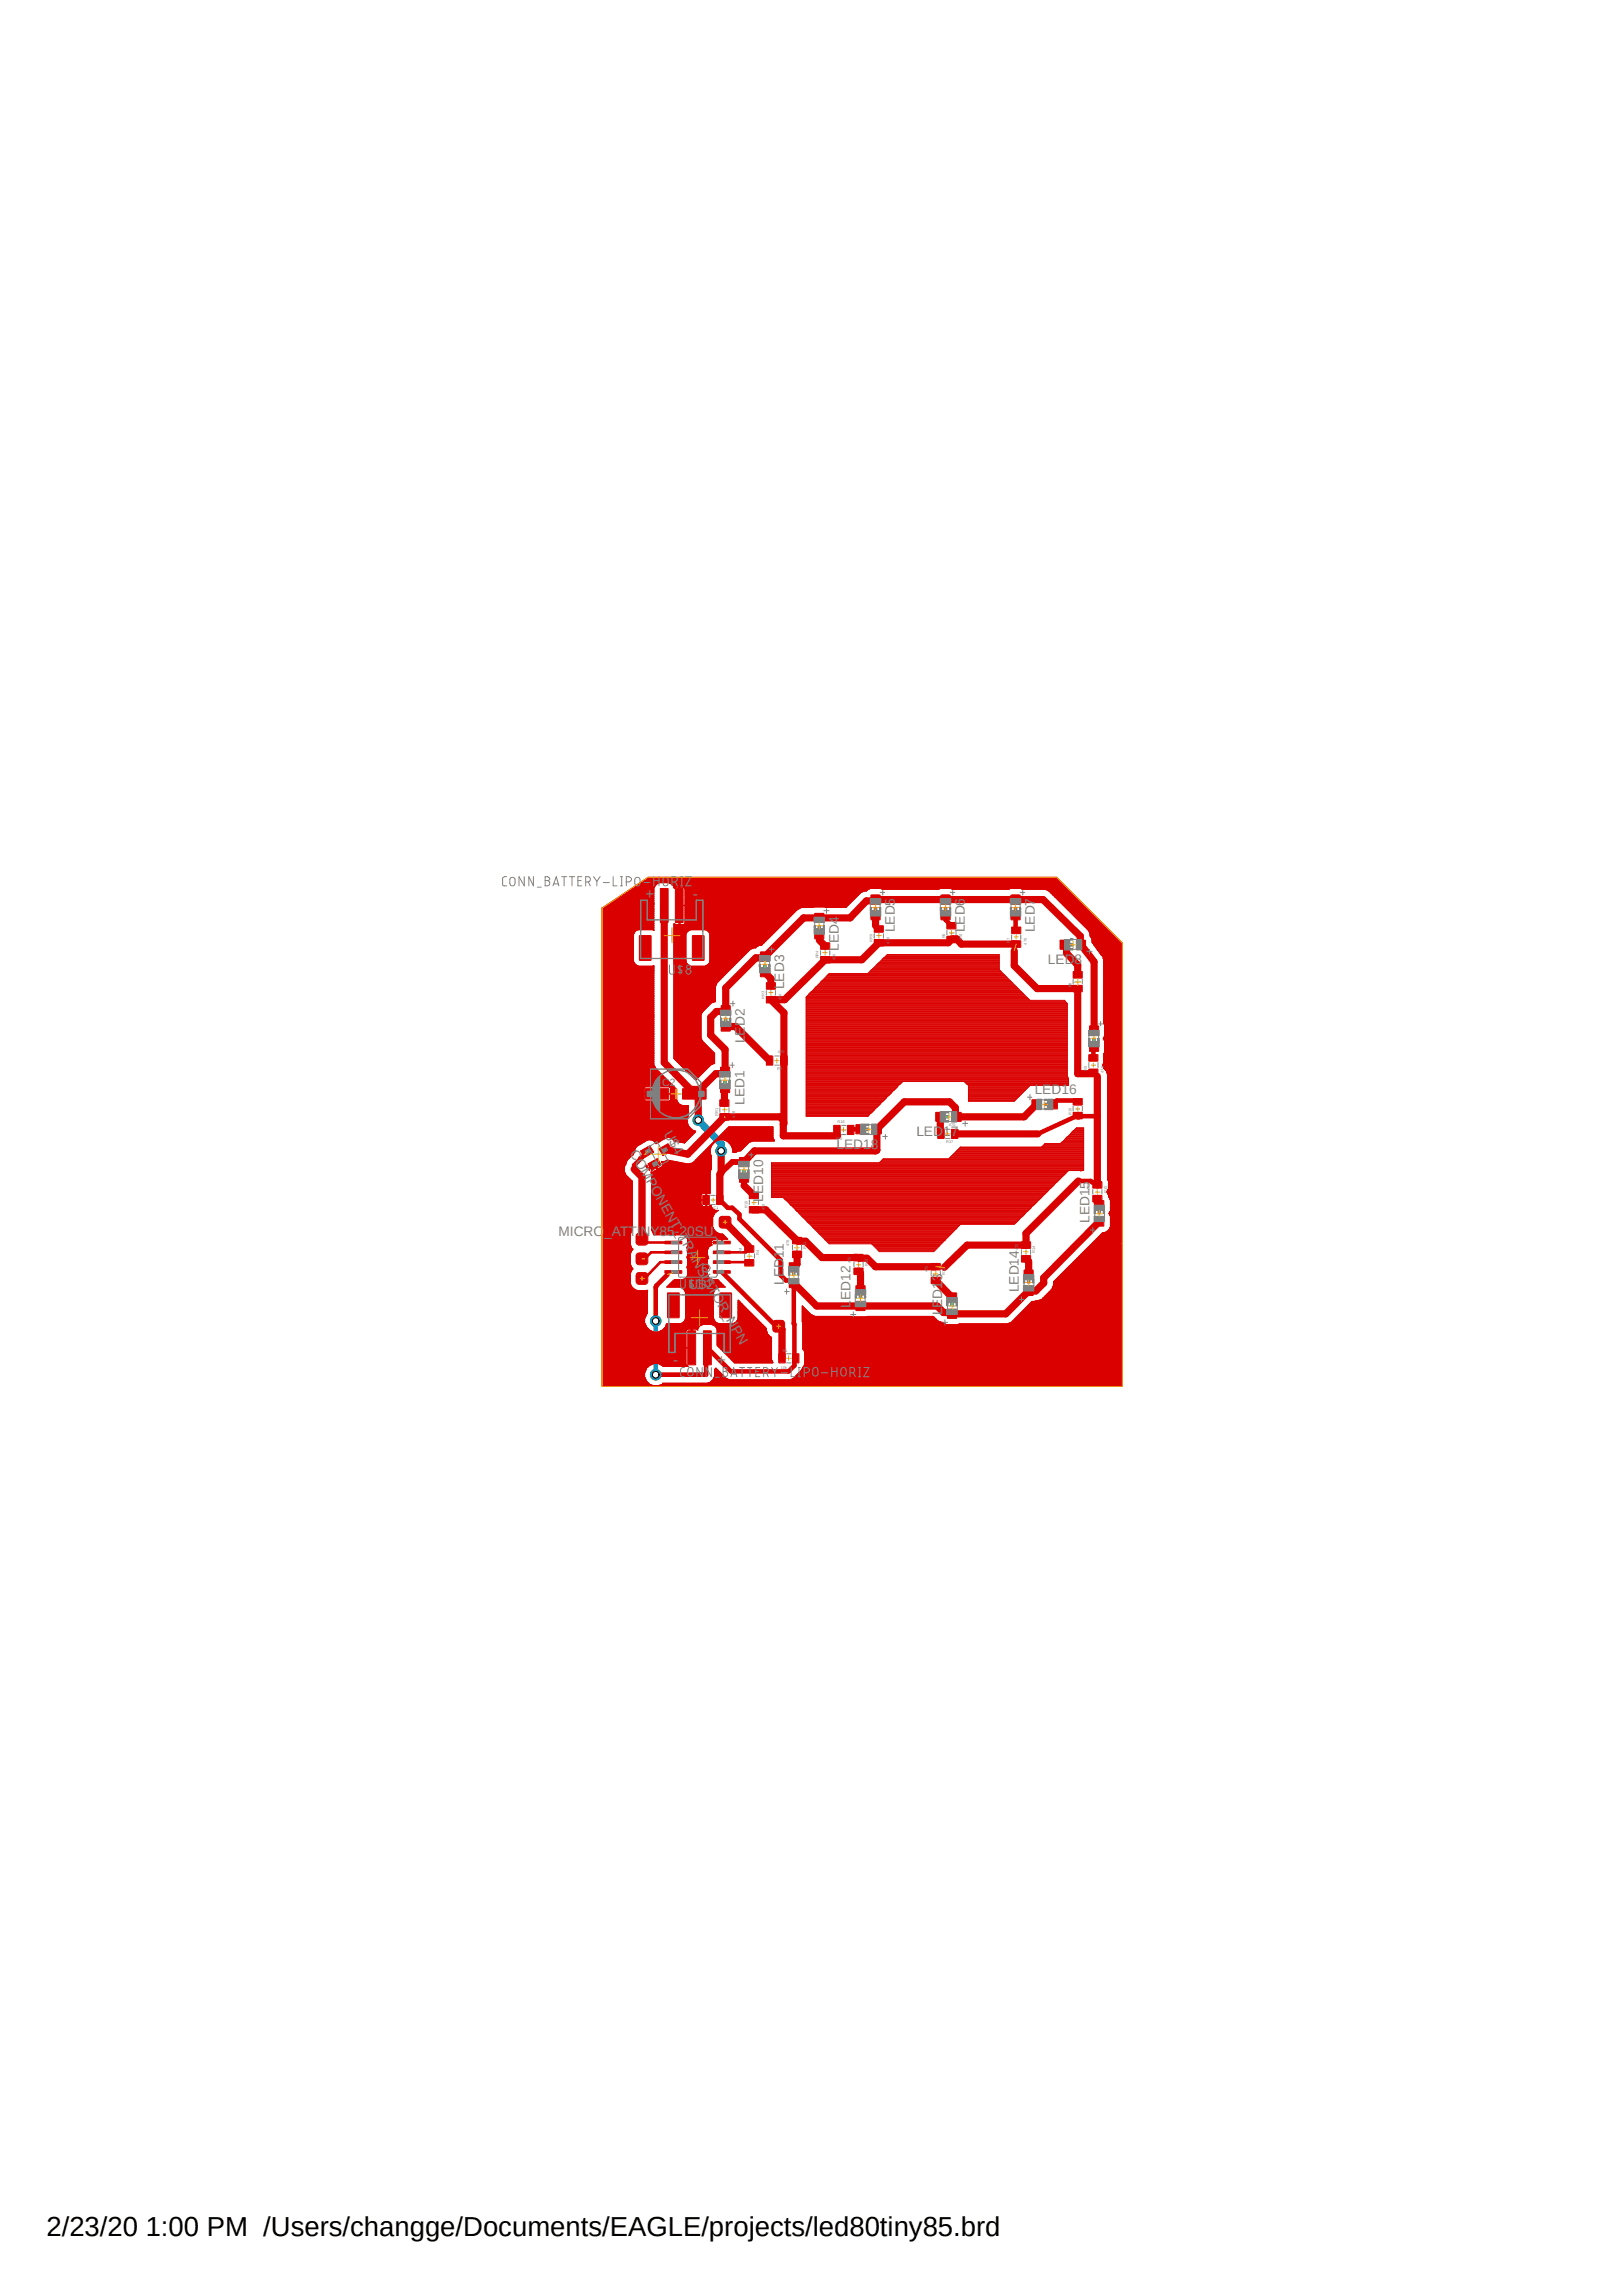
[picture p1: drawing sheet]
<svg xmlns="http://www.w3.org/2000/svg" width="210mm" height="297mm" viewBox="0 0 210 297" stroke-linecap="round" stroke-linejoin="round" font-family="sans-serif">
<defs><g id="words">
<text font-size="3.6" x="6" y="289.3">2/23/20 1:00 PM /Users/changge/Documents/EAGLE/projects/led80tiny85.brd</text>
<g font-size="1.9" fill="#808080">
<text x="83.5" y="116.3">+</text>
<text x="89.7" y="116.3">-</text>
<text x="87.1" y="176.6">-</text>
<text x="92.8" y="176.6">+</text>
</g>
<g font-size="1.8" fill="#808080">
<text x="108.5" y="123" transform="rotate(-90 108.5 123)">LED4</text>
<text x="115.8" y="120.6" transform="rotate(-90 115.8 120.6)">LED5</text>
<text x="124.9" y="120.6" transform="rotate(-90 124.9 120.6)">LED6</text>
<text x="133.9" y="120.6" transform="rotate(-90 133.9 120.6)">LED7</text>
<text x="135.6" y="124.7">LED8</text>
<text x="101.5" y="128" transform="rotate(-90 101.5 128)">LED3</text>
<text x="96.4" y="135" transform="rotate(-90 96.4 135)">LED2</text>
<text x="96.3" y="142.9" transform="rotate(-90 96.3 142.9)">LED1</text>
<text x="133.9" y="141.6">LED16</text>
<text x="81.5" y="149.2" transform="rotate(60 81.5 149.2)">COMPONENT_TRANSISTOR_NPN</text>
<text x="85.9" y="146.7" transform="rotate(60 85.9 146.7)">U$4</text>
<text x="108.2" y="148.6">LED18</text>
<text x="118.6" y="147">LED17</text>
<text x="98.8" y="155.5" transform="rotate(-90 98.8 155.5)">LED10</text>
<text x="72.3" y="159.9">MICRO_ATTINY85-20SU</text>
<text x="141" y="158.2" transform="rotate(-90 141 158.2)">LED15</text>
<text x="89.1" y="166.8">U$2</text>
<text x="101.4" y="166.2" transform="rotate(-90 101.4 166.2)">LED11</text>
<text x="131.8" y="167.2" transform="rotate(-90 131.8 167.2)">LED14</text>
<text x="110" y="169.2" transform="rotate(-90 110 169.2)">LED12</text>
<text x="121.9" y="170.2" transform="rotate(-90 121.9 170.2)">LED13</text>
</g>
<text font-size="1.4" fill="#808080" x="85.7" y="140.5">C2</text>
<g font-size=".5" fill="#808080">
<text x="105.9" y="124" transform="rotate(-90 105.9 124)">RR4</text>
<text x="108.1" y="124.3" transform="rotate(-90 108.1 124.3)">470</text>
<text x="112.9" y="121.8" transform="rotate(-90 112.9 121.8)">RR5</text>
<text x="115.1" y="122.1" transform="rotate(-90 115.1 122.1)">470</text>
<text x="122.3" y="121.4" transform="rotate(-90 122.3 121.4)">R6</text>
<text x="124.5" y="121.7" transform="rotate(-90 124.5 121.7)">470</text>
<text x="130.7" y="122" transform="rotate(-90 130.7 122)">R7</text>
<text x="132.9" y="122.2" transform="rotate(-90 132.9 122.2)">470</text>
<text x="98.9" y="129.2" transform="rotate(-90 98.9 129.2)">RR3</text>
<text x="101.1" y="129.4" transform="rotate(-90 101.1 129.4)">470</text>
<text x="138.7" y="127.8" transform="rotate(-90 138.7 127.8)">R8</text>
<text x="100.7" y="136.2">470</text>
<text x="141.9" y="134" transform="rotate(-90 141.9 134)">470</text>
<text x="100.6" y="138.5">R2</text>
<text x="140.6" y="138.5" transform="rotate(-90 140.6 138.5)">R9</text>
<text x="142.9" y="138.8" transform="rotate(-90 142.9 138.8)">470</text>
<text x="92.9" y="144.3" transform="rotate(-90 92.9 144.3)">RR1</text>
<text x="95.2" y="144.6" transform="rotate(-90 95.2 144.6)">470</text>
<text x="108.1" y="147.5">470</text>
<text x="108.4" y="145.3">R18</text>
<text x="122.4" y="147.9">R17</text>
<text x="122.8" y="145.7">470</text>
<text x="138.7" y="144.2" transform="rotate(-90 138.7 144.2)">R16</text>
<text x="141" y="154" transform="rotate(-90 141 154)">470</text>
<text x="143.3" y="154.3" transform="rotate(-90 143.3 154.3)">R15</text>
<text x="92.3" y="156.4">C1</text>
<text x="96.7" y="156.3" transform="rotate(-90 96.7 156.3)">R10</text>
<text x="99" y="156.6" transform="rotate(-90 99 156.6)">470</text>
<text x="102.1" y="161.2" transform="rotate(-90 102.1 161.2)">470</text>
<text x="104.3" y="161.6" transform="rotate(-90 104.3 161.6)">R11</text>
<text x="131.8" y="161.8" transform="rotate(-90 131.8 161.8)">470</text>
<text x="96" y="162.2" transform="rotate(-90 96 162.2)">1M</text>
<text x="98.2" y="162.4" transform="rotate(-90 98.2 162.4)">R4</text>
<text x="110.1" y="163.4" transform="rotate(-90 110.1 163.4)">470</text>
<text x="112.3" y="163.7" transform="rotate(-90 112.3 163.7)">R12</text>
<text x="120.1" y="164.6" transform="rotate(-90 120.1 164.6)">470</text>
<text x="122.3" y="164.9" transform="rotate(-90 122.3 164.9)">R13</text>
<text x="134" y="162.1" transform="rotate(-90 134 162.1)">R14</text>
<text x="101" y="177.1">10k</text>
<text x="101.3" y="174.9">R1</text>
</g>
</g></defs>
<path d="M90.4 144.9l2.9 3.1v.9" fill="none" stroke="#0097dd" stroke-width=".93"/>
<path d="M84.9 170.9v6.9" fill="none" stroke="#0097dd" stroke-width=".59"/>
<circle cx="90.3" cy="144.9" r=".68" fill="#00af71"/>
<circle cx="90.4" cy="144.9" r=".68" fill="none" stroke="#00af71" stroke-width=".13"/>
<circle cx="90.3" cy="144.9" r=".42" fill="#fff"/>
<circle cx="90.4" cy="144.9" r=".42" fill="none" stroke="#000" stroke-width=".13"/>
<circle cx="93.3" cy="148.9" r=".68" fill="#00af71"/>
<circle cx="93.3" cy="148.9" r=".68" fill="none" stroke="#00af71" stroke-width=".13"/>
<circle cx="93.3" cy="148.9" r=".42" fill="#fff"/>
<circle cx="93.3" cy="148.9" r=".42" fill="none" stroke="#000" stroke-width=".13"/>
<circle cx="84.8" cy="177.8" r=".68" fill="#00af71"/>
<circle cx="84.9" cy="177.8" r=".68" fill="none" stroke="#00af71" stroke-width=".13"/>
<circle cx="84.8" cy="177.8" r=".42" fill="#fff"/>
<circle cx="84.9" cy="177.8" r=".42" fill="none" stroke="#000" stroke-width=".13"/>
<circle cx="84.8" cy="170.9" r=".68" fill="#00af71"/>
<circle cx="84.9" cy="170.9" r=".68" fill="none" stroke="#00af71" stroke-width=".13"/>
<circle cx="84.8" cy="170.9" r=".42" fill="#fff"/>
<circle cx="84.9" cy="170.9" r=".42" fill="none" stroke="#000" stroke-width=".13"/>
<path d="M92.7 154.6h.8v1.2h-.8z" fill-rule="evenodd" fill="#db0000"/>
<path d="M92.7 154.7h.9v1.1h-.9z" fill="none" stroke="#db0000" stroke-width=".13"/>
<path d="M90.9 154.6h.9v1.2h-.9z" fill-rule="evenodd" fill="#db0000"/>
<path d="M91 154.7h.8v1.1h-.8z" fill="none" stroke="#db0000" stroke-width=".13"/>
<path d="M88.3 140.8h3v1.4h-2.9z" fill-rule="evenodd" fill="#db0000"/>
<path d="M88.3 140.9h3l.1 1.3h-3z" fill="none" stroke="#db0000" stroke-width=".13"/>
<path d="M83.5 140.8h3v1.4h-3z" fill-rule="evenodd" fill="#db0000"/>
<path d="M83.5 140.9h3v1.3h-2.9z" fill="none" stroke="#db0000" stroke-width=".13"/>
<path d="M93.2 140.2h1.2v1.1h-1.2z" fill-rule="evenodd" fill="#db0000"/>
<path d="M93.3 140.2h1.1v1.1h-1.1z" fill="none" stroke="#db0000" stroke-width=".13"/>
<path d="M93.2 138.1h1.2v1.1h-1.2z" fill-rule="evenodd" fill="#db0000"/>
<path d="M93.3 138.1h1.1v1.1h-1.1z" fill="none" stroke="#db0000" stroke-width=".13"/>
<path d="M95.7 151.8h1.1v1.1h-1.1z" fill-rule="evenodd" fill="#db0000"/>
<path d="M95.7 151.8h1.2v1.1h-1.2z" fill="none" stroke="#db0000" stroke-width=".13"/>
<path d="M95.7 149.7h1.1v1.2h-1.1z" fill-rule="evenodd" fill="#db0000"/>
<path d="M95.7 149.8h1.2v1.1h-1.2z" fill="none" stroke="#db0000" stroke-width=".13"/>
<path d="M102.1 163.4h1.2v1.1h-1.2z" fill-rule="evenodd" fill="#db0000"/>
<path d="M102.1 163.4h1.2v1.1h-1.2z" fill="none" stroke="#db0000" stroke-width=".13"/>
<path d="M102.1 165.4h1.2v1.2h-1.2z" fill-rule="evenodd" fill="#db0000"/>
<path d="M102.1 165.4h1.2v1.2h-1.2z" fill="none" stroke="#db0000" stroke-width=".13"/>
<path d="M110.8 166.3h1.1v1.2h-1.1z" fill-rule="evenodd" fill="#db0000"/>
<path d="M110.8 166.4h1.1v1.1h-1.1z" fill="none" stroke="#db0000" stroke-width=".13"/>
<path d="M110.8 168.4h1.1v1.1h-1.1z" fill-rule="evenodd" fill="#db0000"/>
<path d="M110.8 168.4h1.1v1.1h-1.1z" fill="none" stroke="#db0000" stroke-width=".13"/>
<path d="M122.6 167.3h1.2v1.1h-1.2z" fill-rule="evenodd" fill="#db0000"/>
<path d="M122.6 167.3h1.2v1.1h-1.2z" fill="none" stroke="#db0000" stroke-width=".13"/>
<path d="M122.6 169.4h1.2v1.1h-1.2z" fill-rule="evenodd" fill="#db0000"/>
<path d="M122.6 169.4h1.2v1.2h-1.2z" fill="none" stroke="#db0000" stroke-width=".13"/>
<path d="M132.5 164.3h1.2v1.1h-1.2z" fill-rule="evenodd" fill="#db0000"/>
<path d="M132.5 164.3h1.2v1.2h-1.2z" fill="none" stroke="#db0000" stroke-width=".13"/>
<path d="M132.5 166.4h1.2v1.2h-1.2z" fill-rule="evenodd" fill="#db0000"/>
<path d="M132.5 166.4h1.2v1.2h-1.2z" fill="none" stroke="#db0000" stroke-width=".13"/>
<path d="M141.7 155.3h1.1v1.2h-1.1z" fill-rule="evenodd" fill="#db0000"/>
<path d="M141.7 155.3h1.1v1.2h-1.1z" fill="none" stroke="#db0000" stroke-width=".13"/>
<path d="M141.7 157.4h1.1v1.2h-1.1z" fill-rule="evenodd" fill="#db0000"/>
<path d="M141.7 157.5h1.1v1.1h-1.1z" fill="none" stroke="#db0000" stroke-width=".13"/>
<path d="M135.7 142.3h1.1v1.1h-1.1z" fill-rule="evenodd" fill="#db0000"/>
<path d="M135.7 142.3h1.1v1.2h-1.1z" fill="none" stroke="#db0000" stroke-width=".13"/>
<path d="M133.5 142.3h1.2v1.1h-1.2z" fill-rule="evenodd" fill="#db0000"/>
<path d="M133.6 142.3h1.1v1.2h-1.1z" fill="none" stroke="#db0000" stroke-width=".13"/>
<path d="M121.1 143.9h1.1v1.1h-1.1z" fill-rule="evenodd" fill="#db0000"/>
<path d="M121.1 143.9h1.2v1.2h-1.2z" fill="none" stroke="#db0000" stroke-width=".13"/>
<path d="M123.2 143.9h1.2v1.1h-1.2z" fill-rule="evenodd" fill="#db0000"/>
<path d="M123.2 143.9h1.2v1.2h-1.2z" fill="none" stroke="#db0000" stroke-width=".13"/>
<path d="M110.8 145.5h1.1v1.2h-1.1z" fill-rule="evenodd" fill="#db0000"/>
<path d="M110.8 145.5h1.1v1.2h-1.1z" fill="none" stroke="#db0000" stroke-width=".13"/>
<path d="M112.9 145.5h1.1v1.2h-1.1z" fill-rule="evenodd" fill="#db0000"/>
<path d="M112.9 145.5h1.1v1.2h-1.1z" fill="none" stroke="#db0000" stroke-width=".13"/>
<path d="M93.3 132.2h1.2v1.2h-1.2z" fill-rule="evenodd" fill="#db0000"/>
<path d="M93.3 132.2h1.2v1.2h-1.2z" fill="none" stroke="#db0000" stroke-width=".13"/>
<path d="M93.3 130.1h1.2v1.1h-1.2z" fill-rule="evenodd" fill="#db0000"/>
<path d="M93.3 130.1h1.2v1.2h-1.2z" fill="none" stroke="#db0000" stroke-width=".13"/>
<path d="M98.4 125.2h1.2v1.1h-1.2z" fill-rule="evenodd" fill="#db0000"/>
<path d="M98.4 125.2h1.2v1.2h-1.2z" fill="none" stroke="#db0000" stroke-width=".13"/>
<path d="M98.4 123.2h1.2v1.1h-1.2z" fill-rule="evenodd" fill="#db0000"/>
<path d="M98.4 123.2h1.2v1.1h-1.2z" fill="none" stroke="#db0000" stroke-width=".13"/>
<path d="M105.4 120.3h1.2v1.1h-1.2z" fill-rule="evenodd" fill="#db0000"/>
<path d="M105.4 120.3h1.2v1.1h-1.2z" fill="none" stroke="#db0000" stroke-width=".13"/>
<path d="M105.4 118.2h1.2v1.1h-1.2z" fill-rule="evenodd" fill="#db0000"/>
<path d="M105.4 118.2h1.2v1.1h-1.2z" fill="none" stroke="#db0000" stroke-width=".13"/>
<path d="M112.7 117.8h1.2v1.2h-1.2z" fill-rule="evenodd" fill="#db0000"/>
<path d="M112.7 117.8h1.2v1.2h-1.2z" fill="none" stroke="#db0000" stroke-width=".13"/>
<path d="M112.7 115.8h1.2v1.1h-1.2z" fill-rule="evenodd" fill="#db0000"/>
<path d="M112.7 115.8h1.2v1.2h-1.2z" fill="none" stroke="#db0000" stroke-width=".13"/>
<path d="M121.8 117.8h1.1v1.2h-1.1z" fill-rule="evenodd" fill="#db0000"/>
<path d="M121.8 117.8h1.1v1.2h-1.1z" fill="none" stroke="#db0000" stroke-width=".13"/>
<path d="M121.8 115.8h1.1v1.1h-1.1z" fill-rule="evenodd" fill="#db0000"/>
<path d="M121.8 115.8h1.1v1.2h-1.1z" fill="none" stroke="#db0000" stroke-width=".13"/>
<path d="M130.8 117.8h1.2v1.2h-1.2z" fill-rule="evenodd" fill="#db0000"/>
<path d="M130.8 117.8h1.2v1.2h-1.2z" fill="none" stroke="#db0000" stroke-width=".13"/>
<path d="M130.8 115.8h1.2v1.1h-1.2z" fill-rule="evenodd" fill="#db0000"/>
<path d="M130.8 115.8h1.2v1.2h-1.2z" fill="none" stroke="#db0000" stroke-width=".13"/>
<path d="M137.2 121.6h1.1v1.2h-1.1z" fill-rule="evenodd" fill="#db0000"/>
<path d="M137.2 121.6h1.1v1.2h-1.1z" fill="none" stroke="#db0000" stroke-width=".13"/>
<path d="M139.3 121.6h1.1v1.2h-1.1z" fill-rule="evenodd" fill="#db0000"/>
<path d="M139.3 121.6h1.2v1.2h-1.2z" fill="none" stroke="#db0000" stroke-width=".13"/>
<path d="M141 134.8h1.1v1.2h-1.1z" fill-rule="evenodd" fill="#db0000"/>
<path d="M141 134.9h1.2v1.1h-1.2z" fill="none" stroke="#db0000" stroke-width=".13"/>
<path d="M141 132.7h1.1v1.2h-1.1z" fill-rule="evenodd" fill="#db0000"/>
<path d="M141 132.7h1.2v1.2h-1.2z" fill="none" stroke="#db0000" stroke-width=".13"/>
<path d="M100.8 175.1h.8v1.2h-.8z" fill-rule="evenodd" fill="#db0000"/>
<path d="M100.8 175.2h.8v1.1h-.8z" fill="none" stroke="#db0000" stroke-width=".13"/>
<path d="M102.5 175.1h.9v1.2h-.9z" fill-rule="evenodd" fill="#db0000"/>
<path d="M102.6 175.2h.8v1.1h-.8z" fill="none" stroke="#db0000" stroke-width=".13"/>
<path d="M97 156.1h1.1v.8h-1.1z" fill-rule="evenodd" fill="#db0000"/>
<path d="M97 156.1h1.1v.8h-1.1z" fill="none" stroke="#db0000" stroke-width=".13"/>
<path d="M97 154.2h1.1v.8h-1.1z" fill-rule="evenodd" fill="#db0000"/>
<path d="M97 154.2h1.1v.9h-1.1z" fill="none" stroke="#db0000" stroke-width=".13"/>
<path d="M102.5 160.1h1.2v.8h-1.2z" fill-rule="evenodd" fill="#db0000"/>
<path d="M102.6 160.1h1.1v.8h-1.1z" fill="none" stroke="#db0000" stroke-width=".13"/>
<path d="M102.5 161.8h1.2v.9h-1.2z" fill-rule="evenodd" fill="#db0000"/>
<path d="M102.6 161.9h1.1v.8h-1.1z" fill="none" stroke="#db0000" stroke-width=".13"/>
<path d="M110.5 162.3h1.2v.8h-1.2z" fill-rule="evenodd" fill="#db0000"/>
<path d="M110.5 162.3h1.2v.8h-1.2z" fill="none" stroke="#db0000" stroke-width=".13"/>
<path d="M110.5 164h1.2v.9h-1.2z" fill-rule="evenodd" fill="#db0000"/>
<path d="M110.5 164.1h1.2v.8h-1.2z" fill="none" stroke="#db0000" stroke-width=".13"/>
<path d="M120.5 163.5h1.2v.8h-1.2z" fill-rule="evenodd" fill="#db0000"/>
<path d="M120.5 163.5h1.2v.8h-1.2z" fill="none" stroke="#db0000" stroke-width=".13"/>
<path d="M120.5 165.2h1.2v.8h-1.2z" fill-rule="evenodd" fill="#db0000"/>
<path d="M120.5 165.3h1.2v.8h-1.2z" fill="none" stroke="#db0000" stroke-width=".13"/>
<path d="M132.2 160.7h1.1v.8h-1.1z" fill-rule="evenodd" fill="#db0000"/>
<path d="M132.2 160.7h1.2v.8h-1.2z" fill="none" stroke="#db0000" stroke-width=".13"/>
<path d="M132.2 162.4h1.1v.8h-1.1z" fill-rule="evenodd" fill="#db0000"/>
<path d="M132.2 162.5h1.2v.8h-1.2z" fill="none" stroke="#db0000" stroke-width=".13"/>
<path d="M141.4 152.9h1.2v.8h-1.2z" fill-rule="evenodd" fill="#db0000"/>
<path d="M141.4 152.9h1.2v.8h-1.2z" fill="none" stroke="#db0000" stroke-width=".13"/>
<path d="M141.4 154.6h1.2v.9h-1.2z" fill-rule="evenodd" fill="#db0000"/>
<path d="M141.4 154.7h1.2v.8h-1.2z" fill="none" stroke="#db0000" stroke-width=".13"/>
<path d="M138.9 143.9h1.1v.8h-1.1z" fill-rule="evenodd" fill="#db0000"/>
<path d="M138.9 143.9h1.1v.8h-1.1z" fill="none" stroke="#db0000" stroke-width=".13"/>
<path d="M138.9 142.1h1.1v.8h-1.1z" fill-rule="evenodd" fill="#db0000"/>
<path d="M138.9 142.1h1.1v.9h-1.1z" fill="none" stroke="#db0000" stroke-width=".13"/>
<path d="M123.1 146.1h.8v1.1h-.8z" fill-rule="evenodd" fill="#db0000"/>
<path d="M123.1 146.1h.9v1.2h-.9z" fill="none" stroke="#db0000" stroke-width=".13"/>
<path d="M121.3 146.1h.9v1.1h-.9z" fill-rule="evenodd" fill="#db0000"/>
<path d="M121.4 146.1h.8v1.2h-.8z" fill="none" stroke="#db0000" stroke-width=".13"/>
<path d="M107.9 145.6h.8v1.1h-.8z" fill-rule="evenodd" fill="#db0000"/>
<path d="M107.9 145.6h.8v1.2h-.8z" fill="none" stroke="#db0000" stroke-width=".13"/>
<path d="M109.7 145.6h.8v1.1h-.8z" fill-rule="evenodd" fill="#db0000"/>
<path d="M109.7 145.6h.8v1.2h-.8z" fill="none" stroke="#db0000" stroke-width=".13"/>
<path d="M101 136.6h.8v1.2h-.8z" fill-rule="evenodd" fill="#db0000"/>
<path d="M101 136.6h.9v1.2h-.9z" fill="none" stroke="#db0000" stroke-width=".13"/>
<path d="M99.2 136.6h.8v1.2h-.8z" fill-rule="evenodd" fill="#db0000"/>
<path d="M99.2 136.6h.8v1.2h-.8z" fill="none" stroke="#db0000" stroke-width=".13"/>
<path d="M96.4 161.2h1.1v.8h-1.1z" fill-rule="evenodd" fill="#db0000"/>
<path d="M96.4 161.2h1.1v.8h-1.1z" fill="none" stroke="#db0000" stroke-width=".13"/>
<path d="M96.4 162.9h1.1v.9h-1.1z" fill-rule="evenodd" fill="#db0000"/>
<path d="M96.4 163h1.1v.8h-1.1z" fill="none" stroke="#db0000" stroke-width=".13"/>
<path d="M122.5 121.1h1.2v.8h-1.2z" fill-rule="evenodd" fill="#db0000"/>
<path d="M122.5 121.1h1.2v.9h-1.2z" fill="none" stroke="#db0000" stroke-width=".13"/>
<path d="M122.5 119.3h1.2v.9h-1.2z" fill-rule="evenodd" fill="#db0000"/>
<path d="M122.5 119.4h1.2v.8h-1.2z" fill="none" stroke="#db0000" stroke-width=".13"/>
<path d="M130.9 121.7h1.2v.8h-1.2z" fill-rule="evenodd" fill="#db0000"/>
<path d="M130.9 121.7h1.2v.8h-1.2z" fill="none" stroke="#db0000" stroke-width=".13"/>
<path d="M130.9 119.9h1.2v.8h-1.2z" fill-rule="evenodd" fill="#db0000"/>
<path d="M130.9 120h1.2v.8h-1.2z" fill="none" stroke="#db0000" stroke-width=".13"/>
<path d="M138.9 127.5h1.1v.8h-1.1z" fill-rule="evenodd" fill="#db0000"/>
<path d="M138.9 127.5h1.1v.8h-1.1z" fill="none" stroke="#db0000" stroke-width=".13"/>
<path d="M138.9 125.7h1.1v.8h-1.1z" fill-rule="evenodd" fill="#db0000"/>
<path d="M138.9 125.7h1.1v.8h-1.1z" fill="none" stroke="#db0000" stroke-width=".13"/>
<path d="M140.9 138.3h1.2v.8h-1.2z" fill-rule="evenodd" fill="#db0000"/>
<path d="M140.9 138.3h1.2v.8h-1.2z" fill="none" stroke="#db0000" stroke-width=".13"/>
<path d="M140.9 136.4h1.2v.9h-1.2z" fill-rule="evenodd" fill="#db0000"/>
<path d="M140.9 136.5h1.2v.8h-1.2z" fill="none" stroke="#db0000" stroke-width=".13"/>
<path d="M93.1 144.1h1.2v.8h-1.2z" fill-rule="evenodd" fill="#db0000"/>
<path d="M93.2 144.1h1.1v.8h-1.1z" fill="none" stroke="#db0000" stroke-width=".13"/>
<path d="M93.1 142.3h1.2v.8h-1.2z" fill-rule="evenodd" fill="#db0000"/>
<path d="M93.2 142.3h1.1v.8h-1.1z" fill="none" stroke="#db0000" stroke-width=".13"/>
<path d="M99.2 128.9h1.1v.8h-1.1z" fill-rule="evenodd" fill="#db0000"/>
<path d="M99.2 128.9h1.1v.8h-1.1z" fill="none" stroke="#db0000" stroke-width=".13"/>
<path d="M99.2 127.1h1.1v.8h-1.1z" fill-rule="evenodd" fill="#db0000"/>
<path d="M99.2 127.2h1.1v.8h-1.1z" fill="none" stroke="#db0000" stroke-width=".13"/>
<path d="M106.2 123.7h1.1v.9h-1.1z" fill-rule="evenodd" fill="#db0000"/>
<path d="M106.2 123.8h1.2v.8h-1.2z" fill="none" stroke="#db0000" stroke-width=".13"/>
<path d="M106.2 122h1.1v.8h-1.1z" fill-rule="evenodd" fill="#db0000"/>
<path d="M106.2 122h1.2v.8h-1.2z" fill="none" stroke="#db0000" stroke-width=".13"/>
<path d="M113.1 121.5h1.2v.9h-1.2z" fill-rule="evenodd" fill="#db0000"/>
<path d="M113.1 121.6h1.2v.8h-1.2z" fill="none" stroke="#db0000" stroke-width=".13"/>
<path d="M113.1 119.8h1.2v.8h-1.2z" fill-rule="evenodd" fill="#db0000"/>
<path d="M113.1 119.8h1.2v.8h-1.2z" fill="none" stroke="#db0000" stroke-width=".13"/>
<path d="M91 172.2h1v4.4l-1-.1z" fill-rule="evenodd" fill="#db0000"/>
<path d="M91.1 172.2h1l-.1 4.4-1-.1z" fill="none" stroke="#db0000" stroke-width=".13"/>
<path d="M89 172.2h1l-.1 4.4-.9-.1z" fill-rule="evenodd" fill="#db0000"/>
<path d="M89 172.2h1v4.4l-1-.1z" fill="none" stroke="#db0000" stroke-width=".13"/>
<path d="M86.4 167.3h1.5v3.1h-1.5z" fill-rule="evenodd" fill="#db0000"/>
<path d="M86.4 167.3h1.5v3.2h-1.5z" fill="none" stroke="#db0000" stroke-width=".13"/>
<path d="M93.2 167.3h1.4v3.1h-1.4z" fill-rule="evenodd" fill="#db0000"/>
<path d="M93.2 167.3h1.5v3.2h-1.5z" fill="none" stroke="#db0000" stroke-width=".13"/>
<path d="M92.3 164.4h2.1l.1 .3h-2.2z" fill-rule="evenodd" fill="#db0000"/>
<path d="M92.3 164.4h2.2v.3h-2.1z" fill="none" stroke="#db0000" stroke-width=".13"/>
<path d="M92.3 163.1h2.1l.1 .3h-2.2z" fill-rule="evenodd" fill="#db0000"/>
<path d="M92.3 163.1h2.2v.3l-2.1 .1z" fill="none" stroke="#db0000" stroke-width=".13"/>
<path d="M92.3 161.8h2.1l.1 .3-2.2 .1z" fill-rule="evenodd" fill="#db0000"/>
<path d="M92.3 161.9l2.2-.1v.3l-2.1 .1z" fill="none" stroke="#db0000" stroke-width=".13"/>
<path d="M92.3 160.6h2.1l.1 .3h-2.2z" fill-rule="evenodd" fill="#db0000"/>
<path d="M92.3 160.6h2.2v.3h-2.1z" fill="none" stroke="#db0000" stroke-width=".13"/>
<path d="M86 164.4h2.2v.3h-2.1z" fill-rule="evenodd" fill="#db0000"/>
<path d="M86.1 164.4h2.1v.3h-2.1z" fill="none" stroke="#db0000" stroke-width=".13"/>
<path d="M86 163.1h2.2v.3h-2.1z" fill-rule="evenodd" fill="#db0000"/>
<path d="M86.1 163.1h2.1v.3l-2.1 .1z" fill="none" stroke="#db0000" stroke-width=".13"/>
<path d="M86 161.8h2.2v.3l-2.1 .1z" fill-rule="evenodd" fill="#db0000"/>
<path d="M86.1 161.9l2.1-.1v.3l-2.1 .1z" fill="none" stroke="#db0000" stroke-width=".13"/>
<path d="M86 160.6h2.2v.3h-2.1z" fill-rule="evenodd" fill="#db0000"/>
<path d="M86.1 160.6h2.1v.3h-2.1z" fill="none" stroke="#db0000" stroke-width=".13"/>
<path d="M85.3 148.6l1.1-.7 .6 .9-1.2 .7z" fill="#db0000"/>
<path d="M85.3 148.6l1.2-.6 .5 .8-1.2 .7z" fill="none" stroke="#db0000" stroke-width=".13"/>
<path d="M83.8 150.6l1.3-.7 .4 .8-1.2 .7z" fill="#db0000"/>
<path d="M83.8 150.6l1.3-.7 .4 .9-1.2 .6z" fill="none" stroke="#db0000" stroke-width=".13"/>
<path d="M82.9 148.9l1.2-.7 .5 .8-1.2 .7z" fill="#db0000"/>
<path d="M82.9 148.9l1.2-.7 .5 .9-1.2 .6z" fill="none" stroke="#db0000" stroke-width=".13"/>
<path d="M93.2 157.4l1-.1 .3 .2 .1 1-.2 .3-1 .1-.3-.2-.1-1z" fill-rule="evenodd" fill="#db0000"/>
<path d="M93.1 157.5l.4-.1h.9l.2 .3-.1 1-.3 .2-.9-.1-.2-.3z" fill="none" stroke="#db0000" stroke-width=".13"/>
<path d="M100 171l.4-.2 .9 .1 .2 .3v.9l-.4 .2h-.9l-.2-.4z" fill-rule="evenodd" fill="#db0000"/>
<path d="M100.2 170.9l1-.1 .3 .2v1l-.2 .3h-.9l-.3-.1-.1-1z" fill="none" stroke="#db0000" stroke-width=".13"/>
<path d="M82.3 164.8l.4-.2 .9 .1 .2 .3v1l-.4 .1h-.9l-.2-.3z" fill-rule="evenodd" fill="#db0000"/>
<path d="M82.5 164.7l1-.1 .3 .2v1l-.1 .3-1 .1-.3-.2-.1-1z" fill="none" stroke="#db0000" stroke-width=".13"/>
<path d="M82.3 162.3l.4-.2h.9l.2 .4v.9l-.4 .2h-.9l-.2-.4z" fill-rule="evenodd" fill="#db0000"/>
<path d="M82.5 162.2l1-.1 .3 .2v.9l-.1 .4h-1l-.3-.2-.1-.9z" fill="none" stroke="#db0000" stroke-width=".13"/>
<path d="M82.5 159.6l.9-.1 .4 .2v1l-.2 .3-.9 .1-.4-.2v-1z" fill-rule="evenodd" fill="#db0000"/>
<path d="M82.5 159.6h1l.3 .2v.9l-.1 .3-1 .1-.3-.2-.1-1z" fill="none" stroke="#db0000" stroke-width=".13"/>
<path d="M85.4 114.9l1 .1v4.3h-1z" fill-rule="evenodd" fill="#db0000"/>
<path d="M85.5 115h1l-.1 4.3h-1z" fill="none" stroke="#db0000" stroke-width=".13"/>
<path d="M87.4 114.9l1 .1-.1 4.3h-.9z" fill-rule="evenodd" fill="#db0000"/>
<path d="M87.4 115h1v4.3h-1z" fill="none" stroke="#db0000" stroke-width=".13"/>
<path d="M89.6 121h1.5v3.2h-1.5z" fill-rule="evenodd" fill="#db0000"/>
<path d="M89.6 121.1h1.5v3.1h-1.5z" fill="none" stroke="#db0000" stroke-width=".13"/>
<path d="M82.7 121h1.5v3.2h-1.5z" fill-rule="evenodd" fill="#db0000"/>
<g fill="none" stroke="#db0000" stroke-width=".13">
<path d="M77.9 117.5l6-4h52.9l8.4 8.5M77.9 117.5v61.8h67.3v-57.3M77.9 119.5h6.7M77.9 119.6h6.7M77.9 119.9h6.7M77.9 119.8h6.7M77.9 119.7h6.7M77.9 119.4h6.7M77.9 119.3h6.7M77.9 119.2h6.7M77.9 119.1h6.7M77.9 119h6.7"/>
<path d="M77.9 118.9h6.7M77.9 118.8h6.7M77.9 118.7h6.7M77.9 118.6h6.7M77.9 118.5h6.7M77.9 118.4h6.7M77.9 118.3h6.7M77.9 118.2h6.7M77.9 118.1h6.7M77.9 118h6.7M77.9 117.9h6.7M77.9 117.8h6.7"/>
<path d="M77.9 117.7h6.7M77.9 117.6h6.7M77.9 117.5h6.7M78 117.4h6.6M78.2 117.3h6.4M78.3 117.2h6.3M78.4 117.1h6.2M78.5 117.1h6.1M78.7 117h5.9M78.8 116.9h5.8l.1 .1M78.9 116.8h5.7M79.1 116.7h5.5"/>
<path d="M79.2 116.6h5.4M79.3 116.6h5.3M79.4 116.5h5.2M79.5 116.4h5.1M79.7 116.3h4.9M79.8 116.2h4.8M79.9 116.1h4.7M80 116h4.6M80.2 116h4.4M80.3 115.9h4.3M80.5 115.8h4.1M80.5 115.7h4.1"/>
<path d="M80.7 115.6h3.9M80.8 115.5h3.8M81 115.5h3.6M81 115.4h3.6M81.2 115.3h3.4M81.3 115.2h3.3M81.5 115.1h3.1M81.6 115h3M81.7 114.9h2.9M81.8 114.9h2.9M82 114.8h2.7M82.1 114.7h2.7"/>
<path d="M82.2 114.6h2.6M82.3 114.5h2.6M82.5 114.4h2.4M82.6 114.3h2.4M82.7 114.3h2.6M82.8 114.2h54.6M83 114.1h54.4M83.1 114h54.2M83.2 113.9h54M83.3 113.8h53.8M83.5 113.8h53.5M83.6 113.7h53.3"/>
<path d="M83.8 113.6h53M84.8 114.6l-.2 .3v5.5l-.2-.1M85 114.3l-.2 .3M85.3 114.2l-.3 .1M86.6 114.2l.5 .4M86.6 114.3h50.9M86.8 114.3h50.8M87 114.5h50.8M87 114.4h50.7M87.1 114.8h50.9M87.1 114.6l.1 .3M87.1 114.7h50.8"/>
<path d="M87.1 114.6h50.8M87.2 119.5v17.5M87.2 119.5l.2 .1M87.2 119.6h14.1M87.2 114.9h.1M87.2 119.5l.1 .1M87.2 119.9h13.7M87.2 119.9h13.8M87.2 119.8h13.9M87.2 119.7h14M87.4 114.8l-.2 .1M87.9 116.7l.1 .1"/>
<path d="M87.9 118.8l.1 .1M87.9 115.5l.1 .1M87.9 115.4l.1 .1M87.9 119.5l.1 .1M87.9 119.4l.1 .1M87.9 119.3l.1 .1M87.9 119.3h.1M87.9 119.2l.1 .1M87.9 119.1l.1 .1M87.9 119l.1 .1M87.9 118.9l.1 .1M87.9 118.8h.1"/>
<path d="M87.9 118.7l.1 .1M87.9 118.6l.1 .1M87.9 118.5l.1 .1M87.9 118.4l.1 .1M87.9 118.3l.1 .1M87.9 118.2l.1 .1M87.9 118.2h.1M87.9 118.1l.1 .1M87.9 118l.1 .1M87.9 117.9l.1 .1M87.9 117.8l.1 .1M87.9 117.7l.1 .1"/>
<path d="M87.9 117.7h.1M87.9 117.6l.1 .1M87.9 117.5l.1 .1M87.9 117.4l.1 .1M87.9 117.3l.1 .1M87.9 117.2l.1 .1M87.9 117.1h.1M87.9 117l.1 .1M87.9 116.9l.1 .1M87.9 116.8l.1 .1M87.9 116.6l.1 .1M87.9 116.6h.1"/>
<path d="M87.9 116.5l.1 .1M87.9 116.4l.1 .1M87.9 116.3l.1 .1M87.9 116.2l.1 .1M87.9 116.1l.1 .1M87.9 116l.1 .1M87.9 116h.1M87.9 115.9l.1 .1M87.9 115.8l.1 .1M87.9 115.7l.1 .1M87.9 115.6l.1 .1M87.9 115.5h.1"/>
<path d="M87.9 115.3l.1 .1M87.9 115.2l.1 .1M87.9 115.1l.1 .1M87.9 115l.1 .1M87.9 114.9l.1 .1M87.9 114.9h.1M88 114.9l-.1-.1v4.8l.1 .1M88.5 114.8l.2 .1M88.6 114.9h49.5M88.7 115h23.8M88.7 114.9h49.5M88.7 117.4h16.6"/>
<path d="M88.7 117.3h20.9M88.7 119.4l-.2 .2M88.7 114.9v4.5M88.7 119.4h12.8M88.7 119.3h12.8M88.7 119.3h12.9M88.7 119.2h13M88.7 119.1h13.1M88.7 119h13.2M88.7 118.9h13.3M88.7 118.8h13.3M88.7 118.8h13.4"/>
<path d="M88.7 118.7h13.5M88.7 118.6h13.6M88.7 118.5h13.7M88.7 118.4h13.8M88.7 118.3h13.9M88.7 118.2h13.9M88.7 118.2h14M88.7 118.1h14.1M88.7 118h14.2M88.7 117.9h14.3M88.7 117.8h14.4M88.7 117.7h14.4"/>
<path d="M88.7 117.7h14.5M88.7 117.6h14.8M88.7 117.5h15M88.7 117.2h21M88.7 117.1h21.1M88.7 117h21.2M88.7 116.9h21.3M88.7 116.8h21.4M88.7 116.7h21.5M88.7 116.6h21.6M88.7 116.5h21.7M88.7 116.4h21.8"/>
<path d="M88.7 116.3h21.9M88.7 116.2h22M88.7 116.1h22.1M88.7 116h22.1M88.7 116h22.2M88.7 115.9h22.3M88.7 115.8h22.4M88.7 115.7h22.5M88.7 115.6h22.6M88.7 115.5h22.7M88.7 115.4h22.9M88.7 115.2h23.5"/>
<path d="M88.7 115.1h23.6M101.4 119.5h-12.8l.1 .1M103.2 117.7l-4.7 4.6M103.7 117.4l-.5 .3M105.3 117.3l-.2 .1M106.7 117.3l.3 .1M106.8 117.4h2.7M109.7 117.1h-21.8l.1 .1M111.4 115.5l-2 1.9M111.9 115.3l-.5 .2M112.3 115.1l-.2 .2h-23.4M112.5 114.9l-.2 .2"/>
<path d="M114 114.9l.2 .1M114.1 115h7.5M121.6 114.9l-.2 .1M123 114.9l.3 .1M123.1 115h7.6M130.7 114.9l-.2 .1M132.1 114.9l.3 .1M132.2 115h6.1M135.2 115l.5 .3M135.4 115.1h3M135.6 115.2h2.9M135.7 115.3l5.2 5.1"/>
<path d="M135.7 115.3h2.8M135.8 115.4h2.8M135.9 115.5h2.8M136 115.5h2.8M136.1 115.6h2.8M136.2 115.7h2.8M136.2 115.8h2.8M136.3 115.9h2.8M136.4 116h2.8M136.5 116h2.8M136.6 116.1h2.8M136.7 116.2h2.8"/>
<path d="M136.8 116.3h2.8M136.8 116.4h2.8M136.9 116.5h2.8M137 116.6h2.8M137.1 116.6h2.8M137.2 116.7h2.8M137.3 116.8h2.8M137.4 116.9h2.7M137.4 117h2.8M137.5 117.1h2.8M137.6 117.1h2.8M137.7 117.2h2.8"/>
<path d="M137.8 117.3h2.8M137.9 117.4h2.8M137.9 117.5h2.8M138 117.6h2.8M138.1 117.7h2.8M138.2 117.7h2.8M138.3 117.8h2.8M138.4 117.9h2.8M138.5 118h2.7M138.5 118.1h2.8M138.6 118.2h2.8M138.7 118.2h2.8"/>
<path d="M138.8 118.3h2.8M138.9 118.4h2.8M139 118.5h2.8M139 118.6h2.8M139.1 118.7h2.8M139.2 118.8h2.8M139.3 118.8h2.8M139.4 118.9h2.8M139.5 119h2.8M139.6 119.1h2.7M139.6 119.2h2.8M139.7 119.3h2.8"/>
<path d="M139.8 119.3h2.8M139.9 119.4h2.8M140 119.5h2.8M140.1 119.6h2.8M140.1 119.7h2.8M140.2 119.8h2.8M140.3 119.9h2.8M140.4 119.9h2.8M77.9 125h6.7M77.9 120.3h6.7l.1 .1M77.9 134.3h6.7M77.9 121.1h4.1"/>
<path d="M77.9 122.3h4.1M77.9 122.6h4.1M77.9 129.6h6.7M77.9 137.5h6.7M77.9 139.7h8.4M77.9 139.9h8.7M77.9 139.8h8.6M77.9 139.7h8.5M77.9 139.6h8.3M77.9 139.5h8.2M77.9 139.4h8.1M77.9 139.3h8.1"/>
<path d="M77.9 139.2h8M77.9 139.2h7.9M77.9 139.1h7.8M77.9 139h7.7M77.9 138.9h7.6M77.9 138.8h7.5M77.9 138.7h7.5M77.9 138.6h7.4M77.9 138.6h7.3M77.9 138.5h7.2M77.9 138.4h7.1M77.9 138.3h7"/>
<path d="M77.9 138.2h7M77.9 138.1h6.9M77.9 138h6.9M77.9 137.9h6.8M77.9 137.8h6.8M77.9 137.7h6.7M77.9 137.6h6.7M77.9 137.4h6.7M77.9 137.3h6.7M77.9 137.2h6.7M77.9 137.1h6.7M77.9 137h6.7"/>
<path d="M77.9 136.9h6.7M77.9 136.8h6.7M77.9 136.7h6.7M77.9 136.6h6.7M77.9 136.5h6.7M77.9 136.4h6.7M77.9 136.3h6.7M77.9 136.2h6.7M77.9 136.1h6.7M77.9 136h6.7M77.9 135.9h6.7M77.9 135.8h6.7"/>
<path d="M77.9 135.7h6.7M77.9 135.6h6.7M77.9 135.5h6.7M77.9 135.4h6.7M77.9 135.3h6.7M77.9 135.2h6.7M77.9 135.1h6.7M77.9 135h6.7M77.9 134.9h6.7M77.9 134.8h6.7M77.9 134.7h6.7M77.9 134.6h6.7"/>
<path d="M77.9 134.5h6.7M77.9 134.4h6.7M77.9 134.2h6.7M77.9 134.1h6.7M77.9 134h6.7M77.9 133.9h6.7M77.9 133.8h6.7M77.9 133.7h6.7M77.9 133.6h6.7M77.9 133.5h6.7M77.9 133.4h6.7M77.9 133.3h6.7"/>
<path d="M77.9 133.2h6.7M77.9 133.1h6.7M77.9 133h6.7M77.9 132.9h6.7M77.9 132.8h6.7M77.9 132.7h6.7M77.9 132.6h6.7M77.9 132.5h6.7M77.9 132.4h6.7M77.9 132.3h6.7M77.9 132.2h6.7M77.9 132.1h6.7"/>
<path d="M77.9 132h6.7M77.9 131.9h6.7M77.9 131.8h6.7M77.9 131.7h6.7M77.9 131.6h6.7M77.9 131.5h6.7M77.9 131.4h6.7M77.9 131.3h6.7M77.9 131.2h6.7M77.9 131.1h6.7M77.9 131h6.7M77.9 130.9h6.7"/>
<path d="M77.9 130.8h6.7M77.9 130.7h6.7M77.9 130.6h6.7M77.9 130.5h6.7M77.9 130.4h6.7M77.9 130.3h6.7M77.9 130.2h6.7M77.9 130.1h6.7M77.9 130h6.7M77.9 129.9h6.7M77.9 129.8h6.7M77.9 129.7h6.7"/>
<path d="M77.9 129.5h6.7M77.9 129.4h6.7M77.9 129.3h6.7M77.9 129.2h6.7M77.9 129.1h6.7M77.9 129h6.7M77.9 128.9h6.7M77.9 128.8h6.7M77.9 128.7h6.7M77.9 128.6h6.7M77.9 128.5h6.7M77.9 128.4h6.7"/>
<path d="M77.9 128.3h6.7M77.9 128.2h6.7M77.9 128.1h6.7M77.9 128h6.7M77.9 127.9h6.7M77.9 127.8h6.7M77.9 127.7h6.7M77.9 127.6h6.7M77.9 127.5h6.7M77.9 127.4h6.7M77.9 127.3h6.7M77.9 127.2h6.7"/>
<path d="M77.9 127.1h6.7M77.9 127h6.7M77.9 126.9h6.7M77.9 126.8h6.7M77.9 126.7h6.7M77.9 126.6h6.7M77.9 126.5h6.7M77.9 126.4h6.7M77.9 126.3h6.7M77.9 126.2h6.7M77.9 126.1h6.7M77.9 126h6.7"/>
<path d="M77.9 125.9h6.7M77.9 125.8h6.7M77.9 125.7h6.7M77.9 125.6h6.7M77.9 125.5h6.7M77.9 125.4h6.7M77.9 125.3h6.7M77.9 125.2h6.7M77.9 125.1h6.7M77.9 124.9h4.7M77.9 124.8h4.5M77.9 124.8h4.3"/>
<path d="M77.9 124.7h4.2M77.9 124.6h4.2M77.9 124.5h4.2M77.9 124.4h4.1M77.9 124.3h4.1M77.9 124.2h4.1M77.9 124.1h4.1M77.9 124h4.1M77.9 123.9h4.1M77.9 123.8h4.1M77.9 123.7h4.1M77.9 123.6h4.1"/>
<path d="M77.9 123.5h4.1M77.9 123.4h4.1M77.9 123.3h4.1M77.9 123.2h4.1M77.9 123.1h4.1M77.9 123h4.1M77.9 122.9h4.1M77.9 122.8h4.1M77.9 122.7h4.1M77.9 122.5h4.1M77.9 122.4h4.1M77.9 122.2h4.1"/>
<path d="M77.9 122.1h4.1M77.9 122h4.1M77.9 121.9h4.1M77.9 121.8h4.1M77.9 121.7h4.1M77.9 121.6h4.1M77.9 121.5h4.1M77.9 121.4h4.1M77.9 121.3h4.1M77.9 121.2h4.1M77.9 121h4.1M77.9 120.9h4.1"/>
<path d="M77.9 120.8h4.2M77.9 120.7h4.2M77.9 120.6h4.2M77.9 120.5h4.3M77.9 120.4h4.4M77.9 120.4h4.5M77.9 120.2h6.7M77.9 120.1h6.7M77.9 120h6.7M82 121v3.3M82 124.3l.1 .3M82.1 124.6l.6 .4"/>
<path d="M82.7 120.3l-.4 .1-.2 .2-.1 .4M82.8 121.1h1.4v3.1h-1.4zM84.5 124.9h.1M84.6 124.9v12.9l.3 .4M84.6 124.9l-.2 .1M84.6 124.9l.1 .1M84.9 138.2l2.7 2.7M87.2 125h7.7M87.2 120.3h13.4M87.2 134.3h3.6M87.2 121.1h1.6M87.2 122.3h1.6"/>
<path d="M87.2 122.6h1.6M87.2 137l2.7 2.7h.2l1.9-1.9M87.2 137h5.3M87.2 136.9h5.3M87.2 136.8h5.3M87.2 136.7h5.3M87.2 136.6h5.3M87.2 136.5h5.3M87.2 136.4h5.3M87.2 136.3h5.3M87.2 136.2h5.2M87.2 136.1h5.1"/>
<path d="M87.2 136h5M87.2 135.9h4.9M87.2 135.8h4.8M87.2 135.7h4.7M87.2 135.6h4.6M87.2 135.5h4.5M87.2 135.4h4.4M87.2 135.3h4.3M87.2 135.2h4.2M87.2 135.1h4.1M87.2 135h4M87.2 134.9h3.9"/>
<path d="M87.2 134.8h3.8M87.2 134.7h3.7M87.2 134.6h3.7M87.2 134.5h3.6M87.2 134.4h3.6M87.2 134.2h3.5M87.2 134.1h3.5M87.2 134h3.5M87.2 133.9h3.5M87.2 133.8h3.5M87.2 133.7h3.5M87.2 133.6h3.5"/>
<path d="M87.2 133.5h3.5M87.2 133.4h3.5M87.2 133.3h3.5M87.2 133.2h3.5M87.2 133.1h3.5M87.2 133h3.5M87.2 132.9h3.5M87.2 132.8h3.5M87.2 132.7h3.5M87.2 132.6h3.5M87.2 132.5h3.5M87.2 132.4h3.5"/>
<path d="M87.2 132.3h3.5M87.2 132.2h3.5M87.2 132.1h3.5M87.2 132h3.5M87.2 131.9h3.5M87.2 131.8h3.5M87.2 131.7h3.5M87.2 131.6h3.5M87.2 131.5h3.5M87.2 131.4h3.5M87.2 131.3h3.5M87.2 131.2h3.6"/>
<path d="M87.2 131.1h3.6M87.2 131h3.7M87.2 130.9h3.7M87.2 130.9h3.8M87.2 130.8h3.8M87.2 130.7h3.9M87.2 130.6h4M87.2 130.5h4.1M87.2 130.4h4.2M87.2 130.4h4.3M87.2 130.3h4.3M87.2 130.2h4.4"/>
<path d="M87.2 130.1h4.5M87.2 130h4.6M87.2 129.9h4.7M87.2 129.8h4.8M87.2 129.8h4.9M87.2 129.7h5.2M87.2 129.5h5.4M87.2 129.4h5.4M87.2 129.3h5.4M87.2 129.2h5.4M87.2 129.1h5.4M87.2 129h5.4"/>
<path d="M87.2 128.9h5.4M87.2 128.8h5.4M87.2 128.7h5.4M87.2 128.6h5.4M87.2 128.5h5.4M87.2 128.4h5.4M87.2 128.3h5.4M87.2 128.2h5.4M87.2 128.1h5.4M87.2 128h5.4M87.2 127.9h5.4M87.2 127.8h5.4"/>
<path d="M87.2 127.7h5.4M87.2 127.6h5.4M87.2 127.5h5.4M87.2 127.4h5.4M87.2 127.3h5.5M87.2 127.2h5.5M87.2 127.1h5.6M87.2 127h5.7M87.2 127h5.8M87.2 126.9h5.9M87.2 126.8h6M87.2 126.7h6"/>
<path d="M87.2 126.6h6.1M87.2 126.5h6.2M87.2 126.5h6.3M87.2 126.4h6.4M87.2 126.3h6.4M87.2 126.2h6.5M87.2 126.1h6.6M87.2 126h6.6M87.2 125.9h6.8M87.2 125.9h6.9M87.2 125.8h6.9M87.2 125.7h7.1"/>
<path d="M87.2 125.6h7.1M87.2 125.5h7.1M87.2 125.4h7.3M87.2 125.4h7.4M87.2 125.3h7.4M87.2 125.2h7.6M87.2 125.1h7.6M87.2 124.9h2.1M87.2 124.8h2M87.2 124.8h1.9M87.2 124.7h1.7M87.2 124.6h1.6"/>
<path d="M87.2 124.5h1.6M87.2 124.4h1.6M87.2 124.3h1.6M87.2 124.2h1.6M87.2 124.1h1.6M87.2 124h1.6M87.2 123.9h1.6M87.2 123.8h1.6M87.2 123.7h1.6M87.2 123.6h1.6M87.2 123.5h1.6M87.2 123.4h1.6"/>
<path d="M87.2 123.3h1.6M87.2 123.2h1.6M87.2 123.1h1.6M87.2 123h1.6M87.2 122.9h1.6M87.2 122.8h1.6M87.2 122.7h1.6M87.2 122.5h1.6M87.2 122.4h1.6M87.2 122.2h1.6M87.2 122.1h1.6M87.2 122h1.6"/>
<path d="M87.2 121.9h1.6M87.2 121.8h1.6M87.2 121.7h1.6M87.2 121.6h1.6M87.2 121.5h1.6M87.2 121.4h1.6M87.2 121.3h1.6M87.2 121.2h1.6M87.2 121h1.6M87.2 120.9h1.6M87.2 120.8h1.6M87.2 120.7h1.6"/>
<path d="M87.2 120.6h1.7M87.2 120.5h1.8M87.2 120.4h1.9M87.2 120.4h2.1M87.2 120.2h13.5M87.2 120.1h13.6M87.2 120h13.7M87.3 137h5.2M87.4 137.1h5.1M87.5 137.2h5M87.6 137.3h4.9M87.7 137.4h4.8"/>
<path d="M87.7 137.5h4.8M87.9 137.6h4.5M88 137.7h4.1M88.1 137.8h3.9M88.2 137.9h3.7M88.2 138h3.5M88.3 138.1h3.4M88.4 138.1h3.2M88.5 138.2h3M88.6 138.3h2.9M88.7 138.4h2.7M88.8 121v3.3"/>
<path d="M88.8 124.3v.3M88.8 138.5h2.4M88.8 124.6l.6 .4M88.8 138.6h2.4M88.9 138.6h2.2M89 138.7h2M89.1 138.8h1.9M89.2 138.9h1.7M89.3 139h1.5M89.3 139.1h1.4M89.4 120.3l-.3 .1-.3 .2v.4M89.4 139.2h1.2"/>
<path d="M89.5 139.2h1M89.6 139.3h.8M89.7 139.4h.7M89.8 139.5h.5M89.9 139.6h.3M90.7 131.4v2.8M90.7 134.2l.2 .5M90.9 130.9l-.2 .5M90.9 134.7l1.6 1.6M91.2 120.3l.3 .1 .3 .2 .1 .4M91.3 124.9h3.7M91.5 124.8h3.6"/>
<path d="M91.5 120.4h9M91.5 120.4h8.9M91.6 130.2l-.7 .7M91.6 124.8h3.6M91.6 120.5h8.8M91.7 124.7h3.6M91.7 120.6h8.6M91.8 124.6l-.6 .4M91.8 124.6h3.6M91.8 124.5h3.6M91.8 120.8h8.3M91.8 120.7h8.4"/>
<path d="M91.9 124.3l-.1 .3M91.9 121v3.3M91.9 121.1h7.9M91.9 122.3h6.7M91.9 124.4h3.6M91.9 124.3h3.7M91.9 124.3h3.8M91.9 124.2h3.9M91.9 124.1h4M91.9 124h4M91.9 123.9h4.1M91.9 123.8h4.2"/>
<path d="M91.9 123.7h4.3M91.9 123.7h4.4M91.9 123.6h4.5M91.9 123.5h4.6M91.9 123.4h4.6M91.9 123.3h4.7M91.9 123.2h4.8M91.9 123.2h4.9M91.9 123.1h5M91.9 123h5.1M91.9 122.9h5.1M91.9 122.8h5.2"/>
<path d="M91.9 122.7h5.5M91.9 122.6h5.9M91.9 122.5h6.1M91.9 122.4h6.2M91.9 122.2h6.8M91.9 122.1h6.8M91.9 122.1h6.9M91.9 122h7M91.9 121.9h7.1M91.9 121.8h7.2M91.9 121.7h7.3M91.9 121.6h7.4"/>
<path d="M91.9 121.5h7.4M91.9 121.5h7.5M91.9 121.4h7.6M91.9 121.3h7.7M91.9 121.2h7.8M91.9 121h7.9M91.9 121h8M91.9 120.9h8.1M92.4 137.5l-.4 .3M92.5 129.6l-.5 .2-.4 .4M92.5 136.3v1.2h-4.7M92.8 127.1l-.2 .5v2h-5.4"/>
<path d="M97.6 122.6l-.6 .2-4.2 4.3M98.2 122.3l-.3 .2-.1 .1h-5.9M104.3 134.3h33.8M104.3 129.6h33.6M104.3 137.5h33.8M104.3 139.7h34M104.3 129v15.4h8.1M104.3 139.9h34M104.3 139.8h34M104.3 139.6h34M104.3 139.5h33.9M104.3 139.4h33.9"/>
<path d="M104.3 139.3h33.9M104.3 139.2h33.8M104.3 139.1h33.8M104.3 139h33.8M104.3 138.9h33.8M104.3 138.8h33.8M104.3 138.7h33.8M104.3 138.6h33.8M104.3 138.5h33.8M104.3 138.4h33.8M104.3 138.3h33.8M104.3 138.2h33.8"/>
<path d="M104.3 138.1h33.8M104.3 138h33.8M104.3 137.9h33.8M104.3 137.8h33.8M104.3 137.7h33.8M104.3 137.6h33.8M104.3 137.4h33.8M104.3 137.3h33.8M104.3 137.2h33.8M104.3 137.1h33.8M104.3 137h33.8M104.3 136.9h33.8"/>
<path d="M104.3 136.8h33.8M104.3 136.7h33.8M104.3 136.6h33.8M104.3 136.5h33.8M104.3 136.4h33.8M104.3 136.3h33.8M104.3 136.2h33.8M104.3 136.1h33.8M104.3 136h33.8M104.3 135.9h33.8M104.3 135.8h33.8M104.3 135.7h33.8"/>
<path d="M104.3 135.6h33.8M104.3 135.5h33.8M104.3 135.4h33.8M104.3 135.3h33.8M104.3 135.2h33.8M104.3 135.1h33.8M104.3 135h33.8M104.3 134.9h33.8M104.3 134.8h33.8M104.3 134.7h33.8M104.3 134.6h33.8M104.3 134.5h33.8"/>
<path d="M104.3 134.4h33.8M104.3 134.2h33.8M104.3 134.1h33.8M104.3 134h33.8M104.3 133.9h33.8M104.3 133.8h33.8M104.3 133.7h33.8M104.3 133.6h33.8M104.3 133.5h33.8M104.3 133.4h33.8M104.3 133.3h33.8M104.3 133.2h33.8"/>
<path d="M104.3 133.1h33.8M104.3 133h33.8M104.3 132.9h33.8M104.3 132.8h33.8M104.3 132.7h33.8M104.3 132.6h33.8M104.3 132.5h33.8M104.3 132.4h33.8M104.3 132.3h33.8M104.3 132.2h33.8M104.3 132.1h33.8M104.3 132h33.8"/>
<path d="M104.3 131.9h33.8M104.3 131.8h33.8M104.3 131.7h33.8M104.3 131.6h33.8M104.3 131.5h33.8M104.3 131.4h33.8M104.3 131.3h33.8M104.3 131.2h33.8M104.3 131.1h33.8M104.3 131h33.8M104.3 130.9h33.8M104.3 130.8h33.8"/>
<path d="M104.3 130.7h33.8M104.3 130.6h33.8M104.3 130.5h33.8M104.3 130.4h33.8M104.3 130.3h33.8M104.3 130.2h33.8M104.3 130.1h33.8M104.3 130h33.8M104.3 129.9h33.8M104.3 129.8h33.8M104.3 129.8h33.7M104.3 129.7h33.6"/>
<path d="M104.3 129.5h33.5M104.3 129.4h33.5l.3 .4M104.3 129.3h28.9M104.3 129.3h28.8M104.3 129.2h28.7M104.3 129.1h28.6M104.3 129h28.5M104.4 128.9h28.3M104.5 128.8h28.1M104.6 128.7h27.9M104.7 128.7h27.8M104.7 128.6h27.7"/>
<path d="M104.8 128.5h27.6M104.8 128.4h27.5M104.9 128.3h27.3M105.1 128.2h26.9M105.2 128.2h26.7M105.3 128.1h26.5M105.3 128h26.5M105.4 127.9h26.4M105.4 127.8h26.3M105.5 127.7h26.1M105.6 127.6h25.9M105.8 127.6h25.5"/>
<path d="M105.9 127.5h25.4M105.9 127.4h25.3M106 127.3h25.1M106.1 127.2h24.9M106.2 127.1h24.8M106.2 127h24.7M106.3 127h24.5M106.4 126.9h24.3M106.5 126.8h24.1M106.6 126.7h23.9M106.7 126.6h23.7M106.8 126.5h23.5"/>
<path d="M106.9 126.5h23.3M107 126.4h23.2M107 126.3h23.2M107 126.2h23.1M107.1 126.1h22.9M107.3 126h22.5M112.4 125.9h17.3M112.5 125.9h17.1M112.5 125.8h17.1M112.6 125.7h17M112.6 125.6h16.9M112.7 125.5h16.7"/>
<path d="M112.8 125.4h16.5M112.9 125.4h16.4M113.1 125.3h16.2M113.1 125.2h16.2M113.2 125.1h16.1M113.3 125h16M113.4 124.9h15.9M113.4 124.8h15.9M113.5 124.8h15.8M113.6 124.7h15.7M113.6 124.6h15.7M113.8 124.5h15.5"/>
<path d="M113.9 124.4h15.4M114 124.3h15.3M114.1 124.3h15.2M114.2 124.2h15.1M114.2 124.1h15.1M114.2 124h15.1M114.3 123.9h15M114.5 123.8h14.8M114.6 123.7h14.7M114.7 123.7h14.6M114.7 123.6h14.6M116.8 139.9l-4.5 4.5"/>
<path d="M124.1 123.5l.1 .1M124.8 139.9l.5 .5M129.3 125.4v-1.9h-14.5l-2.5 2.4h-5l-3 3.1M129.3 125.4l4 4M138.1 129.8v9.4M138.1 139.2l.2 .4M138.3 139.6v.8h-13M140.5 120h2.8M140.6 120.1h2.8M140.7 120.2h2.7M140.7 120.3h2.8M140.8 120.4h2.8"/>
<path d="M140.9 120.4l.2 .5M140.9 120.5h2.9M140.9 120.4h2.8M141 120.7h3M141 120.6h2.9M141.1 120.9v.2h3.3M141.1 121h3.2M141.1 121h3.1M141.1 120.9h3M141.1 120.8h2.9M141.2 121.1l.1 .4v.4M141.2 121.3h3.3"/>
<path d="M141.2 121.2h3.3M141.2 121.5h3.5M141.2 121.4h3.4M141.3 121.9l1.2 1.7M141.3 122h3.9M141.3 121.9h3.8M141.3 121.8h3.8M141.3 121.7h3.7M141.3 121.6h3.6M141.3 121.5h3.5M141.4 122.1h3.8M141.5 122.2h3.7"/>
<path d="M141.5 122.1h3.7M141.6 122.3h3.6M141.7 122.4h3.5M141.8 122.6h3.4M141.8 122.5h3.4M141.9 122.7h3.3M142 122.9h3.2M142 122.8h3.2M142.1 123h3.1M142.2 123.1h3M142.3 123.2h2.9M142.3 123.3h2.9"/>
<path d="M142.4 123.5h2.8M142.4 123.4h2.8M142.5 123.6l.2 .1M142.5 123.6h2.7M142.6 123.7h2.6M142.7 137.8l.1 .1M142.7 123.7l.1 .1M142.7 137.8h2.5M142.7 123.7h2.5M142.8 137.9l.1 .3M142.8 137.7l-.1 .1M142.8 124l.1 .2"/>
<path d="M142.8 123.8v.2M142.8 138h2.4M142.8 137.9h2.4M142.8 137.7h2.4M142.8 137.6h2.4M142.8 134.4h2.4M142.8 124h2.4M142.8 123.9h2.4M142.8 123.8h2.4M142.9 125h2.3M142.9 137.4l-.1 .3M142.9 124.2v8.2"/>
<path d="M142.9 136.4v1M142.9 136.4h.1M142.9 132.4v.2M142.9 129.6h2.3M142.9 137.5h2.3M142.9 138.2l.2 .3M142.9 138.2h2.3M142.9 138.1h2.3M142.9 137.4h2.3M142.9 137.3h2.3M142.9 137.2h2.3M142.9 137.1h2.3"/>
<path d="M142.9 137h2.3M142.9 136.9h2.3M142.9 136.8h2.3M142.9 136.7h2.3M142.9 136.6h2.3M142.9 136.5h2.3M142.9 136.4h2.3M142.9 136.3h2.3M142.9 134.6h2.3M142.9 134.5h2.3M142.9 134.2h2.3M142.9 132.5h2.3"/>
<path d="M142.9 132.4h2.3M142.9 132.3h2.3M142.9 132.2h2.3M142.9 132.1h2.3M142.9 132h2.3M142.9 131.9h2.3M142.9 131.8h2.3M142.9 131.7h2.3M142.9 131.6h2.3M142.9 131.5h2.3M142.9 131.4h2.3M142.9 131.3h2.3"/>
<path d="M142.9 131.2h2.3M142.9 131.1h2.3M142.9 131h2.3M142.9 130.9h2.3M142.9 130.8h2.3M142.9 130.7h2.3M142.9 130.6h2.3M142.9 130.5h2.3M142.9 130.4h2.3M142.9 130.3h2.3M142.9 130.2h2.3M142.9 130.1h2.3"/>
<path d="M142.9 130h2.3M142.9 129.9h2.3M142.9 129.8h2.3M142.9 129.7h2.3M142.9 129.5h2.3M142.9 129.4h2.3M142.9 129.3h2.3M142.9 129.2h2.3M142.9 129.1h2.3M142.9 129h2.3M142.9 128.9h2.3M142.9 128.8h2.3"/>
<path d="M142.9 128.7h2.3M142.9 128.6h2.3M142.9 128.5h2.3M142.9 128.4h2.3M142.9 128.3h2.3M142.9 128.2h2.3M142.9 128.1h2.3M142.9 128h2.3M142.9 127.9h2.3M142.9 127.8h2.3M142.9 127.7h2.3M142.9 127.6h2.3"/>
<path d="M142.9 127.5h2.3M142.9 127.4h2.3M142.9 127.3h2.3M142.9 127.2h2.3M142.9 127.1h2.3M142.9 127h2.3M142.9 126.9h2.3M142.9 126.8h2.3M142.9 126.7h2.3M142.9 126.6h2.3M142.9 126.5h2.3M142.9 126.4h2.3"/>
<path d="M142.9 126.3h2.3M142.9 126.2h2.3M142.9 126.1h2.3M142.9 126h2.3M142.9 125.9h2.3M142.9 125.8h2.3M142.9 125.7h2.3M142.9 125.6h2.3M142.9 125.5h2.3M142.9 125.4h2.3M142.9 125.3h2.3M142.9 125.2h2.3"/>
<path d="M142.9 125.1h2.3M142.9 124.9h2.3M142.9 124.8h2.3M142.9 124.7h2.3M142.9 124.6h2.3M142.9 124.5h2.3M142.9 124.4h2.3M142.9 124.3h2.3M142.9 124.2h2.3M142.9 124.1h2.3M142.9 136.1v.3M142.9 132.6v1.4"/>
<path d="M142.9 134.7v1.4M142.9 134v.3M142.9 138.3h2.3M142.9 136.2h2.3M142.9 136.1h2.3M142.9 136h2.3M142.9 135.9h2.3M142.9 135.8h2.3M142.9 135.7h2.3M142.9 135.6h2.3M142.9 135.5h2.3M142.9 135.4h2.3"/>
<path d="M142.9 135.3h2.3M142.9 135.2h2.3M142.9 135.1h2.3M142.9 135h2.3M142.9 134.9h2.3M142.9 134.8h2.3M142.9 134.7h2.3M142.9 134.1h2.3M142.9 134h2.3M142.9 133.9h2.3M142.9 133.8h2.3M142.9 133.7h2.3"/>
<path d="M142.9 133.6h2.3M142.9 133.5h2.3M142.9 133.4h2.3M142.9 133.3h2.3M142.9 133.2h2.3M142.9 133.1h2.3M142.9 133h2.3M142.9 132.9h2.3M142.9 132.8h2.3M142.9 132.7h2.3M142.9 132.6h2.3M143 138.4h2.2"/>
<path d="M143.1 138.5l.3 .5M143.1 138.5h2.1M143.2 138.7h2M143.2 138.6h2M143.3 138.9h1.9M143.3 138.8h1.9M143.4 139.7h1.8M143.4 139v13.5M143.4 139.9h1.8M143.4 139.8h1.8M143.4 139.6h1.8M143.4 139.5h1.8"/>
<path d="M143.4 139.4h1.8M143.4 139.3h1.8M143.4 139.2h1.8M143.4 139.1h1.8M143.4 139h1.8M145.2 134.3h-2.4l.1 .4M77.9 150.8h3M77.9 140.6h9.3M77.9 141.5h9.7M77.9 142.5h9.8M77.9 143.1h11.2v1.2M77.9 147.5h7.9"/>
<path d="M77.9 159.7h3.7M77.9 151.7h3M77.9 150.6h3.1M77.9 150.5h3.1M77.9 150.4h3.1M77.9 150.2h3.2M77.9 145.8h11.3M77.9 147.6h5.7M77.9 148.9h4.2M77.9 149.1h4.2M77.9 154.4h3.9M77.9 155.2h3.9"/>
<path d="M77.9 156.1h3.9M77.9 156h3.9M77.9 156.6h3.9M77.9 159.6h3.7M77.9 159.5h3.7M77.9 154.2h3.9M77.9 160h3.7M77.9 159.9h3.7M77.9 159.8h3.7M77.9 159.4h3.7M77.9 159.3h3.8M77.9 159.2h3.9"/>
<path d="M77.9 159.1h3.9M77.9 159h3.9M77.9 158.9h3.9M77.9 158.8h3.9M77.9 158.7h3.9M77.9 158.6h3.9M77.9 158.5h3.9M77.9 158.4h3.9M77.9 158.3h3.9M77.9 158.2h3.9M77.9 158.1h3.9M77.9 158h3.9"/>
<path d="M77.9 157.9h3.9M77.9 157.8h3.9M77.9 157.7h3.9M77.9 157.6h3.9M77.9 157.5h3.9M77.9 157.4h3.9M77.9 157.3h3.9M77.9 157.2h3.9M77.9 157.1h3.9M77.9 157h3.9M77.9 156.9h3.9M77.9 156.8h3.9"/>
<path d="M77.9 156.7h3.9M77.9 156.5h3.9M77.9 156.4h3.9M77.9 156.3h3.9M77.9 156.2h3.9M77.9 155.9h3.9M77.9 155.8h3.9M77.9 155.7h3.9M77.9 155.6h3.9M77.9 155.5h3.9M77.9 155.4h3.9M77.9 155.3h3.9"/>
<path d="M77.9 155.1h3.9M77.9 155h3.9M77.9 154.9h3.9M77.9 154.8h3.9M77.9 154.7h3.9M77.9 154.6h3.9M77.9 154.5h3.9M77.9 154.3h3.9M77.9 154.1h3.9M77.9 154h3.9M77.9 153.9h3.9M77.9 153.8h3.9"/>
<path d="M77.9 153.7h3.9M77.9 153.6h3.9M77.9 153.5h3.9M77.9 153.4h3.9M77.9 153.3h3.9M77.9 153.2h3.9M77.9 153.1h3.9M77.9 153h3.9M77.9 152.9h3.9M77.9 152.8h3.9M77.9 152.7h3.8M77.9 152.6h3.7"/>
<path d="M77.9 152.5h3.7M77.9 152.4h3.6M77.9 152.4h3.5M77.9 152.3h3.4M77.9 152.2h3.3M77.9 152.1h3.2M77.9 152h3.1M77.9 151.9h3.1M77.9 151.8h3M77.9 151.6h2.9M77.9 151.5h2.9M77.9 151.4h2.9"/>
<path d="M77.9 151.3h2.9M77.9 151.2h2.9M77.9 151.1h2.9M77.9 151h2.9M77.9 150.9h2.9M77.9 150.7h3M77.9 150.3h3.1M77.9 150.1h3.3M77.9 150h3.4M77.9 149.9h3.5M77.9 149.8h3.6M77.9 149.7h3.7"/>
<path d="M77.9 149.6h3.8M77.9 149.5h3.9M77.9 149.4h4M77.9 149.3h4.1M77.9 149.2h4.1M77.9 149h4.2M77.9 148.8h4.2M77.9 148.7h4.2M77.9 148.6h4.2M77.9 148.6h4.3M77.9 148.5h4.4M77.9 148.4h4.4"/>
<path d="M77.9 148.3h4.5M77.9 148.2h4.7M77.9 148.1h4.8M77.9 148h5M77.9 148h5.1M77.9 147.9h5.3M77.9 147.8h5.4M77.9 147.7h5.5M77.9 147.5h5.9M77.9 147.4h8.1M77.9 147.3h8.2M77.9 147.2h8.5"/>
<path d="M77.9 147.1h11.4M77.9 147h11.5M77.9 146.9h11.6M77.9 146.9h11.7M77.9 146.8h11.8M77.9 146.7h11.9M77.9 146.6h12M77.9 146.5h12M77.9 146.4h12.1M77.9 146.3h12M77.9 146.2h11.8M77.9 146.1h11.6"/>
<path d="M77.9 146h11.5M77.9 145.9h11.4M77.9 145.8h11.4M77.9 145.7h11.2M77.9 145.6h11.2M77.9 145.5h11.1M77.9 145.4h11.1M77.9 145.3h11.1M77.9 145.3h11M77.9 145.2h11M77.9 145.1h11M77.9 145h11"/>
<path d="M77.9 144.9h11M77.9 144.8h11M77.9 144.7h11M77.9 144.6h11M77.9 144.5h11.1M77.9 144.4h11.1M77.9 144.3h11.2M77.9 144.2h11.2M77.9 144.1h11.2M77.9 144h11.2M77.9 143.9h11.2M77.9 143.8h11.2"/>
<path d="M77.9 143.7h11.2M77.9 143.6h11.2M77.9 143.5h11.2M77.9 143.4h11.2M77.9 143.3h11.2M77.9 143.2h11.2M77.9 143.1h11.2M77.9 143h10.3M77.9 142.9h10.2M77.9 142.8h10M77.9 142.7h9.9M77.9 142.6h9.8"/>
<path d="M77.9 142.4h5.5M77.9 142.3h5.4M77.9 142.2h5.4M77.9 142.1h5.4M77.9 142h5.4M77.9 141.9h5.4M77.9 141.8h5.4M77.9 141.7h5.4M77.9 141.6h5.4M77.9 141.4h5.4M77.9 141.3h5.4M77.9 141.2h5.4"/>
<path d="M77.9 141.1h5.4M77.9 141h5.4M77.9 140.9h5.4M77.9 140.8h5.4M77.9 140.7h5.5M77.9 140.5h9.2M77.9 140.4h9.2M77.9 140.3h9.1M77.9 140.3h9M77.9 140.2h8.9M77.9 140.1h8.8M77.9 140h8.7"/>
<path d="M80.8 151v.5M80.8 151.5l.2 .5 .8 .8M81 150.5v.1M81 150.5l-.2 .5M81.6 159.7v1.2M81.7 159.3l-.1 .4M81.8 152.8v6.4M81.8 159.2l-.1 .1M81.9 149.3l.1 .1M82.1 149.1l-1 1-.1 .4M82.2 148.6l-.1 .3v.2M82.4 148.3l-.2 .3"/>
<path d="M83.3 140.8v1.5M83.3 142.3l.2 .2M83.4 140.6v.1M83.4 140.7l-.1 .1M83.6 150.9h.2M83.7 150.8h.1h-.3l.6 .6M83.7 150.8h-.1M83.7 150.8l.1 .3M83.7 151.1h.1M83.7 151h.1M83.8 151.1l.2 .2M83.8 147.5l-1.4 .8"/>
<path d="M83.8 151.2h.1M83.9 151.3h.1M83.9 151.1l.1 .1M84 151l.1 .1M84 151.1l.1 .1M84.1 151l.1 .1M84.2 147.5h.2M84.2 150.9l.1 .1M84.3 151.7h7.6M84.3 151.8h7.6M84.3 150.9v.1M84.3 150.8v.1"/>
<path d="M84.3 151.7v-.1v.4M84.3 159.2l.1 .1M84.3 152v7.2M84.3 155.2h7.1l.1 .1M84.3 156h6.6M84.3 156.6h8.7l-.3 .1-.3 .3-.2 .4M84.3 154.2h7.6M84.3 159.2h8.3M84.3 159.1h8.2M84.3 159.1h8.1M84.3 159h8.1M84.3 158.9h8"/>
<path d="M84.3 158.8h8M84.3 158.7h7.9M84.3 158.6h7.9M84.3 158.5h7.9M84.3 158.4h7.9M84.3 158.3h7.9M84.3 158.2h7.9M84.3 158.1h7.9M84.3 158h7.9M84.3 157.9h7.9M84.3 157.8h7.9M84.3 157.7h7.9"/>
<path d="M84.3 157.6h7.9M84.3 157.5h7.9M84.3 157.4h7.9M84.3 157.4h8M84.3 157.3h8M84.3 157.2h8.1M84.3 157.1h8.1M84.3 157h8.2M84.3 156.9h8.3M84.3 156.8h8.4M84.3 156.7h8.6M84.3 156.5h8.2"/>
<path d="M84.3 156.4h8M84.3 156.3h7.9M84.3 156.3h7.8M84.3 156.2h7.8M84.3 155.9h6.5M84.3 155.8h6.4M84.3 155.7h6.4M84.3 155.6h6.4M84.3 155.5h6.4M84.3 155.4h6.4M84.3 155.3h6.4M84.3 155.2h6.4"/>
<path d="M84.3 155.1h6.4M84.3 155h6.4M84.3 154.9h6.4M84.3 154.8h6.4M84.3 154.7h6.4M84.3 154.6h6.5M84.3 154.5h6.5M84.3 154.3h7.6M84.3 154.1h7.6M84.3 154h7.6M84.3 153.9h7.6M84.3 153.8h7.6"/>
<path d="M84.3 153.7h7.6M84.3 153.6h7.6M84.3 153.5h7.6M84.3 153.4h7.6M84.3 153.3h7.6M84.3 153.2h7.6M84.3 153.1h7.6M84.3 153h7.6M84.3 152.9h7.6M84.3 152.8h7.6M84.3 152.7h7.6M84.3 152.6h7.6"/>
<path d="M84.3 152.5h7.6M84.3 152.4h7.6M84.3 152.3h7.6M84.3 152.2h7.6M84.3 152.1h7.6M84.3 152h7.6M84.3 151.9h7.6M84.3 150.8l.1 .1M84.4 147.5l.4 .2 .1 .3M84.4 159.3l.2 .4M84.4 159.3h8.2M84.4 150.8l.1 .1"/>
<path d="M84.4 147.5h1.2M84.5 151.6l-.1 .1M84.5 159.5h8.4M84.5 159.6h8.6M84.5 159.4h8.2M84.5 151.6h7.4M84.5 150.8h.1M84.6 159.7h9.1M84.6 159.7l.1 .1M84.6 147.6h.8M84.6 159.6h8.9l.7 .7h-5.2M84.6 151.5h7.4"/>
<path d="M84.6 150.8h.1M84.6 150.7l.1 .1M84.7 150.7l-.9 .4M84.7 150.7l.2 .2M84.7 150.7l.4 .6-.2-.3M84.7 147.7h.7M84.8 151.4h7.2M84.8 150.8l.2 .3M84.8 150.7l.1 .1M84.8 147.8h.4M84.9 148h.1M84.9 147.9h.1"/>
<path d="M84.9 151.3h7.1M85 141.5l.1 .1M85 140.7l.1 .1M85 142.4l.1 .1M85 142.3l.1 .1M85 142.2l.1 .1M85 142.1l.1 .1M85 142l.1 .1M85 142h.1M85 141.9l.1 .1M85 141.8l.1 .1M85 141.7l.1 .1"/>
<path d="M85 141.6l.1 .1M85 141.4l.1 .1M85 141.4h.1M85 141.3l.1 .1M85 141.2l.1 .1M85 141.1l.1 .1M85 141l.1 .1M85 140.9l.1 .1M85 140.9h.1M85 140.8l.1 .1M85.1 140.7l-.1-.1v1.9h.1M85.3 151.2h6.8"/>
<path d="M85.4 147.7l-.5 .3M85.4 151.1h6.7M85.5 151h6.6M85.6 147.5a1.32 1.32 0 0 1 1.3-.3l.3 .4M85.6 147.5l-.2 .2M85.6 150.4h2.6M85.6 150.3h2.1M85.7 150.8h6.4M85.7 150.9l-1.2 .7M85.7 150.9l.1 .1M85.7 150.6h6.4M85.7 150.5h2.9"/>
<path d="M85.7 150.9h6.4M85.8 150.8h6.3M85.8 150.7h6.3M86 150.2l-.3 .1-.1-.1 .2 .4-.1 .3M86 150.2l.4-.1 2.2 .4M86 150.2h1.2M86.2 150.2h.6M86.3 150.1h.2M86.6 147.2h2.7M86.6 142.4h1M86.7 142.4l.1 .1M86.7 140.7l.1 .1"/>
<path d="M86.7 140.6v.1M86.7 140.7h.6M86.8 142.3l-.2 .2M86.8 140.8v1.5M86.8 142.3h.8M86.8 142.2h.8M86.8 142.1h.8M86.8 142h.8M86.8 141.9h.8M86.8 141.8h.8M86.8 141.7h.8M86.8 141.6h.8"/>
<path d="M86.8 141.4h.8M86.8 141.3h.8M86.8 141.2h.8M86.8 141.1h.8M86.8 141h.8M86.8 140.9h.8M86.8 140.9h.7M86.8 140.8h.6M86.9 147.3h2.3M87 147.4h2.1M87.1 147.5h1.9M87.1 147.5h1.8"/>
<path d="M87.2 147.6l1.4 .3M87.2 147.6h1.6M87.3 159.7l.1 .1M87.6 140.9v1.4M87.6 142.3l.1 .3M87.6 147.7h1.2M87.7 142.6l.2 .3 .3 .2M88 147.8h.7M88.3 159.7l.6 .5M88.4 159.8h5.3M88.5 147.9h.1M88.6 150.5l.2 .1"/>
<path d="M88.6 159.9h5.1M88.8 160h5.1M88.9 144.7v.6M88.9 145.3l.3 .5M89.1 144.3l-.2 .4M89.2 145.8l.3 .4 .5 .2M89.8 150.3h2.3M89.9 150.2h2.2M90 146.4l-1.4 1.5M90 150.1l-.1 .1M90 150.1h2.1M90.1 150h2"/>
<path d="M90.2 149.9h1.9M90.3 149.8h1.8M90.4 149.7h1.7M90.5 149.6h1.6M90.6 149.5h1.5M90.7 154.7v1.1M90.7 155.8l.3 .3M90.7 149.4h1.3M90.8 154.5l.1-.1 .1 .1M90.8 154.5v.1M90.8 154.6l-.1 .1M90.8 149.3h1.2"/>
<path d="M90.9 149.2h1.1M91 149.1h.9M91.1 149h.8M91.2 148.9h.7M91.3 148.8h.6M91.4 156l.1 .1M91.4 154.9l.1 .1M91.4 155.3l.1 .1M91.4 155.4l.1 .1M91.4 155.9l.1 .1M91.4 155.8l.1 .1M91.4 155.8h.1"/>
<path d="M91.4 155.7l.1 .1M91.4 155.6l.1 .1M91.4 155.5l.1 .1M91.4 155.2h.1M91.4 155.1l.1 .1M91.4 155l.1 .1M91.4 154.8l.1 .1M91.4 154.7l.1 .1M91.4 154.7h.1M91.4 154.6l.1 .1M91.4 154.5l.1 .1M91.4 148.7h.5"/>
<path d="M91.5 154.5l-.1-.1v1.7M91.5 148.6h.4M91.5 148.6h.5M91.6 148.5h.4M91.7 148.4h.4M91.8 154.4l.1 .1M91.8 148.3h.3M91.9 148.6v.6l.2 .4M91.9 151.6v2.8h-7.6M91.9 148.2h.2M92 156l.1 .1h-7.8M92 155.9l.1 .1h-.3v.1"/>
<path d="M92 155.9l-.1 .1M92 155.9l.1 .4M92 148.1h.1M92.1 150.5h-2.8v.1M92.1 150.4h-2.5l-.1 .1M92.1 150.2h-2.2l-.1 .2M92.1 149.6v1.6M92.1 151.2l-.2 .4M92.1 151.3h-7.1h.1M92.1 148h.1M92.1 148.1l-.2 .5M92.1 156.3l.2 .2 .3 .1"/>
<path d="M92.1 148h.2M92.2 157.4v1.3M92.2 158.7l.2 .4 .3 .4 .5 .1M92.2 147.9h.2M92.3 147.8h.2M92.4 147.7h.2M92.5 147.6h.2M92.6 147.7l-.5 .4M92.6 147.5h.4M92.6 147.5h7.6M92.7 147.4h7.4M92.8 147.3h7.3"/>
<path d="M92.9 147.2h7.2M93 147.1h7M93.1 147.5l-.5 .2M93.1 147h6.9M93.2 146.9h6.8M93.3 146.8h6.7M93.4 146.7h6.6M93.5 146.6h6.5M93.6 146.5h6.4M93.7 147.5l.5 .2M93.7 146.4h6.3M93.7 147.5h6.5"/>
<path d="M93.8 146.3h6.2M93.9 146.2h6.1M94 147.6h6.2l-.2-.4v-1.4h-5.7l-4.3 4.3M94 146.1h6M94.1 146h5.9M94.2 147.7l.4 .4M94.2 147.7h3M94.2 145.9h5.8M94.3 147.8h2.7M94.3 145.8h5.7M94.3 147.9h2.6M94.4 148h2.4"/>
<path d="M94.5 148h2.2M94.6 148.1l.2 .5M94.6 148.2h1.9M94.6 148.1h2M94.7 148.4h1.7M94.7 148.3h1.8M94.8 148.6h1.4M94.8 148.5h1.5M94.8 148.9h1.1M94.8 148.6v.5h.5l.2-.2M94.8 149h.6M94.8 148.8h1.1"/>
<path d="M94.8 148.7h1.2M94.8 148.6h1.3M97.4 147.6l-.5 .2-1.1 1.1M99.8 150.8h40.4M99.8 151.7h38.1M99.8 150.6h40.4M99.8 150.5h40.4M99.8 154.4h35.5M99.8 154.2h35.7M99.8 154.8h35.1M99.8 154.7h35.1M99.8 154.7h35.2"/>
<path d="M99.8 154.6h35.3M99.8 154.5h35.4M99.8 154.3h35.6M99.8 154.1h35.8M99.8 154.1h35.9M99.8 154h35.9M99.8 153.9h35.9M99.8 153.8h36M99.8 153.7h36.2M99.8 153.6h36.3M99.8 153.6h36.4M99.8 153.5h36.4"/>
<path d="M99.8 153.4h36.5M99.8 153.3h36.6M99.8 153.2h36.6M99.8 153.1h36.7M99.8 153h36.8M99.8 153h37M99.8 152.9h37M99.8 152.8h37.1M99.8 152.7h37.2M99.8 152.6h37.3M99.8 152.5h37.4M99.8 152.4h37.4"/>
<path d="M99.8 152.4h37.5M99.8 152.3h37.6M99.8 152.2h37.7M99.8 152.1h37.8M99.8 152h37.9M99.8 151.9h38M99.8 151.9h38.1M99.8 151.8h38.1M99.8 151.6h38.2M99.8 151.5h38.4M99.8 151.3h40.4M99.8 151.2h40.4"/>
<path d="M99.8 151.1h40.4M99.8 151h40.4M99.8 150.9h40.4M99.8 150.7h40.4M101.4 154.9l5.9 6h14.5M101.5 155.1h33.1M101.5 155h33.2M101.5 155.2h33.1M101.6 155.2h32.9M101.8 155.3h32.5M101.9 155.4h32.3M102 155.5h32.2"/>
<path d="M102 155.6h32.1M102.1 155.7h31.9M102.2 155.8h31.7M102.2 155.8h31.8M102.3 155.9h31.5M102.5 156h31.1M102.6 156.1h30.9M102.6 156.2h30.9M102.7 156.3h30.8M102.8 156.3h30.6M102.9 156.4h30.4M103 156.6h30.1"/>
<path d="M103 156.5h30.2M103.1 156.7h29.9M103.2 156.8h29.7M103.3 156.9h29.5M103.4 156.9h29.3M103.5 157h29.2M103.6 157.1h29M103.7 157.2h28.8M103.7 157.4h28.7M103.7 157.3h28.7M103.8 157.4h28.5M104 157.5h28.1"/>
<path d="M104.1 157.6h27.9M104.2 157.7h27.7M104.2 157.8h27.7M104.3 140.6h11.9M104.3 141.5h11M104.3 142.5h10M104.3 143.1h9.4M104.3 157.9h27.5M104.3 144.3h8.2M104.3 144.2h8.2M104.3 144.1h8.3M104.3 144h8.5"/>
<path d="M104.3 143.9h8.6M104.3 143.8h8.7M104.3 143.7h8.8M104.3 143.6h8.8M104.3 143.6h8.9M104.3 143.5h8.9M104.3 143.4h9M104.3 143.3h9.2M104.3 143.2h9.3M104.3 143.1h9.3M104.3 143h9.5M104.3 142.9h9.6"/>
<path d="M104.3 142.8h9.7M104.3 142.7h9.7M104.3 142.6h9.8M104.3 142.5h9.9M104.3 142.4h10.1M104.3 142.3h10.2M104.3 142.2h10.3M104.3 142.1h10.4M104.3 142h10.4M104.3 141.9h10.5M104.3 141.8h10.7M104.3 141.7h10.8"/>
<path d="M104.3 141.6h10.9M104.3 141.4h11M104.3 141.4h11.1M104.3 141.3h11.1M104.3 141.2h11.2M104.3 141.1h11.3M104.3 141h11.5M104.3 140.9h11.5M104.3 140.9h11.6M104.3 140.8h11.7M104.3 140.7h11.8M104.3 140.5h11.9"/>
<path d="M104.3 140.4h12M104.3 140.3h12.1M104.3 140.3h12.2M104.3 140.2h12.3M104.3 140.1h12.4M104.3 140h12.5M104.4 158h27.3M104.4 158h27.4M104.5 158.1h27.1M104.6 158.2h26.9M104.8 158.3h26.5M104.9 158.5h19.3"/>
<path d="M105 158.5h19.1M105.1 158.6h19M105.2 158.8h18.7M105.2 158.7h18.8M105.3 158.9h18.5M105.3 159h18.5M105.5 159.1h18.1M105.6 159.1h17.9M105.7 159.2h17.8M105.8 159.3h17.6M105.9 159.4h17.4M105.9 159.5h17.3"/>
<path d="M105.9 159.6h17.2M106 159.6h17M106.2 159.7h16.8M106.3 159.8h16.6M106.4 159.9h16.4M106.4 160h16.3M113.9 150.3h26.3M114 150.2h26.2M114.1 150.2h26.1M114.2 150.1h26M114.2 150h26M122.9 149.9h17.3"/>
<path d="M122.9 149.8h17.3M123 149.7h17.2M123.1 149.6h17.1M123.2 149.5h17M123.3 149.4h16.9M123.4 149.3h16.8M123.5 149.2h16.7M123.6 149.1h16.6M123.7 149h16.5M123.8 148.9h16.4M123.9 148.8h16.3M124 148.7h16.2"/>
<path d="M124.1 148.6h16.1M124.2 148.5h16M124.3 158.4l-3.5 3.5h-7l-1-1M124.8 140h13.5M124.9 140.1h13.4M125 140.2h13.3M125.1 140.3h13.2M125.2 140.3h13.1M125.3 140.6h7.8M125.3 141.5h6.9M125.3 140.4v2.1h6l2-2.1M125.3 142.4h6"/>
<path d="M125.3 142.3h6.1M125.3 142.2h6.2M125.3 142.1h6.3M125.3 142h6.4M125.3 142h6.5M125.3 141.9h6.5M125.3 141.8h6.6M125.3 141.7h6.7M125.3 141.6h6.8M125.3 141.4h7M125.3 141.4h7.1M125.3 141.3h7.1"/>
<path d="M125.3 141.2h7.2M125.3 141.1h7.3M125.3 141h7.4M125.3 140.9h7.5M125.3 140.9h7.6M125.3 140.8h7.6M125.3 140.7h7.7M125.3 140.5h7.9M134.9 148.3h5.3M135 148.2h5.2M135.1 148.1h5.1M135.1 148h5.1"/>
<path d="M137.3 148l2-2.1h.9v5.5h-40.4M137.3 147.9h2.9M137.4 147.8h2.8M137.4 147.7h2.8M137.6 147.6h2.6M137.7 147.5h2.5M137.8 147.5h2.4M137.9 147.4h2.3M137.9 147.3h2.3M137.9 147.2h2.3M138 147.1h2.2M138.1 147h2.1"/>
<path d="M138.3 151.4l-7 7h-26.5M138.3 146.9h1.9M138.4 146.9h1.8M138.5 146.8h1.7M138.5 146.7h1.7M138.6 146.6h1.6M138.6 146.5h1.6M138.7 146.4h1.5M138.8 146.4h1.4M138.9 146.3h1.3M139 146.2h1.2M139.1 146.1h1.1"/>
<path d="M139.2 146h1M139.8 151.4l.1 .1M140.2 150.4h-40.4v4.5h35M140.2 148.4h-15.9l-1.5 1.5h-8.5l-.5 .5M140.2 148h-5l-.4 .4M142.2 160h3M142.3 159.9h2.9M142.3 159.8h2.9M142.4 159.7h2.8M142.5 159.6h2.7M142.6 159.6h2.6M142.7 159.5h2.5"/>
<path d="M142.8 159.5l-6.5 6.3M143 159.4h2.2M143.2 159.3h2M143.3 154.2l.1 .4M143.3 154.1l-.1 .1h2M143.3 154.3h1.9M143.3 154.1h1.9M143.4 150.8h1.8M143.4 140.6h1.8M143.4 141.5h1.8M143.4 142.5h1.8M143.4 143.1h1.8"/>
<path d="M143.4 147.5h1.8M143.4 151.7h1.8M143.4 150.6h1.8M143.4 150.5h1.8M143.4 150.4h1.8M143.4 150.2h1.8M143.4 145.8h1.8M143.4 147.6h1.8M143.4 148.9h1.8M143.4 149.1h1.8M143.4 154.4h1.8M143.4 152.5v.3"/>
<path d="M143.4 159.2h1.8M143.4 154.5h1.8M143.4 154h1.8M143.4 153.9h1.8M143.4 152.7h1.8M143.4 152.6h1.8M143.4 152.5h1.8M143.4 152.4h1.8M143.4 152.3h1.8M143.4 152.2h1.8M143.4 152.1h1.8M143.4 152h1.8"/>
<path d="M143.4 151.9h1.8M143.4 151.8h1.8M143.4 151.6h1.8M143.4 151.5h1.8M143.4 151.4h1.8M143.4 151.3h1.8M143.4 151.2h1.8M143.4 151.1h1.8M143.4 151h1.8M143.4 150.9h1.8M143.4 150.7h1.8M143.4 150.3h1.8"/>
<path d="M143.4 150.1h1.8M143.4 150h1.8M143.4 149.9h1.8M143.4 149.8h1.8M143.4 149.7h1.8M143.4 149.6h1.8M143.4 149.5h1.8M143.4 149.4h1.8M143.4 149.3h1.8M143.4 149.2h1.8M143.4 149h1.8M143.4 148.8h1.8"/>
<path d="M143.4 148.7h1.8M143.4 148.6h1.8M143.4 148.5h1.8M143.4 148.4h1.8M143.4 148.3h1.8M143.4 148.2h1.8M143.4 148.1h1.8M143.4 148h1.8M143.4 147.9h1.8M143.4 147.8h1.8M143.4 147.7h1.8M143.4 147.4h1.8"/>
<path d="M143.4 147.3h1.8M143.4 147.2h1.8M143.4 147.1h1.8M143.4 147h1.8M143.4 146.9h1.8M143.4 146.8h1.8M143.4 146.7h1.8M143.4 146.6h1.8M143.4 146.5h1.8M143.4 146.4h1.8M143.4 146.3h1.8M143.4 146.2h1.8"/>
<path d="M143.4 146.1h1.8M143.4 146h1.8M143.4 145.9h1.8M143.4 145.7h1.8M143.4 145.6h1.8M143.4 145.5h1.8M143.4 145.4h1.8M143.4 145.3h1.8M143.4 145.2h1.8M143.4 145.1h1.8M143.4 145h1.8M143.4 144.9h1.8"/>
<path d="M143.4 144.8h1.8M143.4 144.7h1.8M143.4 144.6h1.8M143.4 144.5h1.8M143.4 144.4h1.8M143.4 144.3h1.8M143.4 144.2h1.8M143.4 144.1h1.8M143.4 144h1.8M143.4 143.9h1.8M143.4 143.8h1.8M143.4 143.7h1.8"/>
<path d="M143.4 143.6h1.8M143.4 143.5h1.8M143.4 143.4h1.8M143.4 143.3h1.8M143.4 143.2h1.8M143.4 143h1.8M143.4 142.9h1.8M143.4 142.8h1.8M143.4 142.7h1.8M143.4 142.6h1.8M143.4 142.4h1.8M143.4 142.3h1.8"/>
<path d="M143.4 142.2h1.8M143.4 142.1h1.8M143.4 142h1.8M143.4 141.9h1.8M143.4 141.8h1.8M143.4 141.7h1.8M143.4 141.6h1.8M143.4 141.4h1.8M143.4 141.3h1.8M143.4 141.2h1.8M143.4 141.1h1.8M143.4 141h1.8"/>
<path d="M143.4 140.9h1.8M143.4 140.8h1.8M143.4 140.7h1.8M143.4 140.5h1.8M143.4 140.4h1.8M143.4 140.3h1.8M143.4 140.2h1.8M143.4 140.1h1.8M143.4 140h1.8M143.4 154.8l.1 .1M143.4 152.8v1M143.4 154.6v.2"/>
<path d="M143.4 153.8l-.1 .3M143.4 159.1h1.8M143.4 154.8h1.8M143.4 154.7h1.8M143.4 154.6h1.8M143.4 153.8h1.8M143.4 153.7h1.8M143.4 153.6h1.8M143.4 153.5h1.8M143.4 153.4h1.8M143.4 153.3h1.8M143.4 153.2h1.8"/>
<path d="M143.4 153.1h1.8M143.4 153h1.8M143.4 152.9h1.8M143.4 152.8h1.8M143.5 159.1l-.5 .4M143.5 157l.2 .4M143.5 157l.1 .1h1.6M143.5 156.9v.1M143.5 154.9l.2 .3M143.5 159.1h1.7M143.5 157h1.7M143.5 156.9h1.7"/>
<path d="M143.5 154.9h1.7M143.6 159h1.6M143.6 158.9h1.6M143.6 158.8h1.6M143.6 157.3h1.6M143.6 157.2h1.6M143.6 156.9h1.6M143.6 156.8h1.6M143.6 155.2h1.6M143.6 155.1h1.6M143.6 155h1.6M143.7 155.2h1.5"/>
<path d="M143.7 156.1h1.5M143.7 156h1.5M143.7 156.6h1.5M143.7 158.7l-.2 .4M143.7 155.2v1.5M143.7 157.4v1.3M143.7 156.7l-.2 .2M143.7 158.7h1.5M143.7 158.6h1.5M143.7 158.5h1.5M143.7 158.4h1.5M143.7 158.3h1.5"/>
<path d="M143.7 158.2h1.5M143.7 158.1h1.5M143.7 158h1.5M143.7 157.9h1.5M143.7 157.8h1.5M143.7 157.7h1.5M143.7 157.6h1.5M143.7 157.5h1.5M143.7 157.4h1.5M143.7 156.7h1.5M143.7 156.5h1.5M143.7 156.4h1.5"/>
<path d="M143.7 156.3h1.5M143.7 156.2h1.5M143.7 155.9h1.5M143.7 155.8h1.5M143.7 155.7h1.5M143.7 155.6h1.5M143.7 155.5h1.5M143.7 155.4h1.5M143.7 155.3h1.5M77.9 167h5.9M77.9 172.3h10.9M77.9 171.2h5.6"/>
<path d="M77.9 166.5h3.9M77.9 165.6h3.7M77.9 160.3h3.7M77.9 160.4h3.7M77.9 160.7h3.7M77.9 176.3h10.9M77.9 171.3h5.6M77.9 172h6.1M77.9 171.9h6M77.9 174.4h11.6M77.9 176.7h6.2M77.9 176.7h6"/>
<path d="M77.9 176.4h10.9M77.9 179h6M77.9 178.5h5.7M77.9 170.3h5.7M77.9 170.4h5.6M77.9 171.1h5.5M77.9 171.4h5.7M77.9 168.4h5.9M77.9 168.3h5.9M77.9 179.2h6.5M77.9 179.1h6.4M77.9 179h6.1"/>
<path d="M77.9 178.9h5.9M77.9 178.8h5.9M77.9 178.7h5.8M77.9 178.6h5.8M77.9 178.4h5.7M77.9 178.4h5.6M77.9 178.3h5.6M77.9 178.2h5.5M77.9 178.1h5.5M77.9 178h5.5M77.9 177.9h5.5M77.9 177.8h5.5"/>
<path d="M77.9 177.7h5.5M77.9 177.6h5.5M77.9 177.5h5.6M77.9 177.4h5.6M77.9 177.3h5.6M77.9 177.3h5.7M77.9 177.2h5.7M77.9 177.1h5.8M77.9 177h5.8M77.9 176.9h5.9M77.9 176.8h5.9M77.9 176.6h6.4"/>
<path d="M77.9 176.5h6.5M77.9 176.2h10.9M77.9 176.1h10.9M77.9 176h10.9M77.9 175.9h10.9M77.9 175.8h10.9M77.9 175.7h10.9M77.9 175.6h10.9M77.9 175.5h10.9M77.9 175.4h10.9M77.9 175.3h10.9M77.9 175.2h10.9"/>
<path d="M77.9 175.1h10.9M77.9 175h10.9M77.9 174.9h10.9M77.9 174.8h10.9M77.9 174.7h10.9M77.9 174.6h10.9M77.9 174.5h10.9M77.9 174.3h10.9M77.9 174.2h10.9M77.9 174.1h10.9M77.9 174h10.9M77.9 173.9h10.9"/>
<path d="M77.9 173.8h10.9M77.9 173.7h10.9M77.9 173.6h10.9M77.9 173.5h10.9M77.9 173.4h10.9M77.9 173.3h10.9M77.9 173.2h10.9M77.9 173.1h10.9M77.9 173h10.9M77.9 172.9h10.9M77.9 172.8h10.9M77.9 172.7h10.9"/>
<path d="M77.9 172.6h10.9M77.9 172.5h10.9M77.9 172.4h10.9M77.9 172.3h6.6M77.9 172.2h6.4M77.9 172.1h6.2M77.9 171.8h5.9M77.9 171.7h5.8M77.9 171.6h5.7M77.9 171.5h5.7M77.9 171.2h5.5M77.9 171h5.5"/>
<path d="M77.9 170.9h5.5M77.9 170.8h5.5M77.9 170.7h5.5M77.9 170.6h5.5M77.9 170.5h5.6M77.9 170.2h5.7M77.9 170.1h5.7M77.9 170.1h5.8M77.9 170h5.9M77.9 169.9h5.9M77.9 169.8h5.9M77.9 169.7h5.9"/>
<path d="M77.9 169.6h5.9M77.9 169.5h5.9M77.9 169.4h5.9M77.9 169.3h5.9M77.9 169.2h5.9M77.9 169.1h5.9M77.9 169h5.9M77.9 168.9h5.9M77.9 168.8h5.9M77.9 168.7h5.9M77.9 168.6h5.9M77.9 168.5h5.9"/>
<path d="M77.9 168.2h5.9M77.9 168.1h5.9M77.9 168h5.9M77.9 167.9h5.9M77.9 167.8h5.9M77.9 167.7h5.9M77.9 167.6h5.9M77.9 167.5h5.9M77.9 167.4h5.9M77.9 167.3h5.9M77.9 167.2h5.9M77.9 167.1h5.9"/>
<path d="M77.9 166.9h4.6M77.9 166.8h4.3M77.9 166.8h4.2M77.9 166.7h4.1M77.9 166.6h3.9M77.9 166.4h3.8M77.9 166.3h3.7M77.9 166.2h3.7M77.9 166.1h3.7M77.9 166h3.7M77.9 165.9h3.7M77.9 165.8h3.7"/>
<path d="M77.9 165.7h3.7M77.9 165.5h3.7M77.9 165.4h3.7M77.9 165.3h3.7M77.9 165.2h3.7M77.9 165.1h3.7M77.9 165h3.7M77.9 164.9h3.7M77.9 164.8h3.7M77.9 164.7h3.7M77.9 164.6h3.7M77.9 164.5h3.7"/>
<path d="M77.9 164.4h3.8M77.9 164.3h3.9M77.9 164.2h4M77.9 164.1h4M77.9 164h3.9M77.9 163.9h3.8M77.9 163.8h3.7M77.9 163.7h3.7M77.9 163.6h3.7M77.9 163.5h3.7M77.9 163.4h3.7M77.9 163.3h3.7"/>
<path d="M77.9 163.2h3.7M77.9 163.1h3.7M77.9 163h3.7M77.9 162.9h3.7M77.9 162.8h3.7M77.9 162.7h3.7M77.9 162.6h3.7M77.9 162.5h3.7M77.9 162.4h3.7M77.9 162.3h3.7M77.9 162.2h3.7M77.9 162.1h3.7"/>
<path d="M77.9 162h3.7M77.9 161.9h3.7M77.9 161.8h3.8M77.9 161.8h3.9M77.9 161.7h4M77.9 161.6h4M77.9 161.5h3.9M77.9 161.4h3.8M77.9 161.3h3.8M77.9 161.3h3.7M77.9 161.2h3.7M77.9 161.1h3.7"/>
<path d="M77.9 161h3.7M77.9 160.9h3.7M77.9 160.8h3.7M77.9 160.6h3.7M77.9 160.5h3.7M77.9 160.2h3.7M77.9 160.1h3.7M81.6 162.3v1.2M81.6 164.8v1.2M81.6 160.9l.1 .5M81.6 163.5l.1 .5 .2 .1M81.6 166l.1 .4"/>
<path d="M81.7 161.4l.2 .2M81.7 161.8l-.1 .5M81.7 164.4l-.1 .4M81.7 166.4l.4 .4M81.9 161.6l-.2 .2M81.9 164.1l-.2 .3M82.1 166.8l.4 .2M83.4 170.6v.6M83.4 177.6v.5M83.4 171.2l.3 .5M83.4 178.1l.3 .6M83.7 170.1l-.3 .5"/>
<path d="M83.7 171.7l.4 .4M83.7 177l-.3 .6M83.7 178.7l.4 .4 .5 .2M83.7 166.9h.1M83.8 166.9l-.1 .1M83.8 166.9v3M83.8 169.9l-.1 .2M83.8 166.9v.1M84.1 172.1l.5 .2M84.1 176.7l-.4 .3M84.6 176.4l-.5 .3M85.2 176.4l.5 .3"/>
<path d="M85.3 172.3h3.5M85.4 179.2h59.8M85.4 176.5h3.4M85.4 172.2h3.4M85.5 179.1h59.7M85.5 176.6h3.3M85.7 172.1l-.5 .2M85.7 176.7h3.2l.2 .1M85.7 176.7h.1h3.2M85.7 179h59.5M85.7 172.1h3.1M85.9 171.9h4.4"/>
<path d="M86 171.8h4.4M86.1 171.7l-.4 .4M86.1 171.7h4.3M86.1 171.6h4.4M86.2 171.3h12.5M86.2 171.4h4.7M86.2 171.5h4.4M86.4 166.4h7.3M86.5 166.3h7.2M86.6 166.3h7M86.6 166.2h6.9M86.7 166.1h6.7"/>
<path d="M86.8 166h6.5M86.9 165.9h6.3M87 165.8h6.2M87.1 165.7h6M87.1 165.7h5.9M87.2 165.6h5.7l.9 .9h-7.5zM88.1 166.5l.2 .2M88.1 166.6h4.9M88.2 171.2h4.7M88.3 166.7l.3 .2M88.3 166.7h4.5M88.4 171.1h4.2"/>
<path d="M88.4 166.8h4.2M88.5 171h4.1M88.5 166.8h4.1M88.5 165.5h3.6M88.6 170.9l-.3 .3h-.2M88.6 166.9l.2 .4M88.6 170.9h4M88.6 166.9h3.9M88.7 167h3.7M88.7 165.4l-.4 .2M88.7 170.8h3.8M88.7 170.7h3.7"/>
<path d="M88.7 167.2h3.7M88.7 167.1h3.7M88.7 165.4h3.2M88.8 167.3v3.3M88.8 170.6l-.2 .3M88.8 176.5v.1M88.8 170.3h3.5M88.8 170.4h3.5M88.8 168.4h3.5M88.8 168.3h3.5M88.8 170.6h3.5M88.8 170.5h3.5"/>
<path d="M88.8 170.2h3.5M88.8 170.1h3.5M88.8 170h3.5M88.8 169.9h3.5M88.8 169.8h3.5M88.8 169.7h3.5M88.8 169.6h3.5M88.8 169.5h3.5M88.8 169.4h3.5M88.8 169.3h3.5M88.8 169.2h3.5M88.8 169.1h3.5"/>
<path d="M88.8 169h3.5M88.8 168.9h3.5M88.8 168.8h3.5M88.8 168.7h3.5M88.8 168.6h3.5M88.8 168.5h3.5M88.8 168.2h3.5M88.8 168.1h3.5M88.8 168h3.5M88.8 167.9h3.5M88.8 167.8h3.5M88.8 167.7h3.5"/>
<path d="M88.8 167.6h3.5M88.8 167.5h3.5M88.8 167.4h3.5M88.8 167.3h3.5M88.8 165.3h3M88.8 172.1v.1v4.3M88.8 172v.1M88.8 176.6v.1M88.8 165.2h2.9M88.8 160.1h5.1M88.9 164l.1 .2M88.9 164h.1"/>
<path d="M88.9 162.7l.1 .2M88.9 162.7l.1 .1M88.9 161.4l.1 .3M88.9 161.4l.1 .1M88.9 160.2l.1 .2M88.9 165.1h2.7M88.9 164h2.7M88.9 163.9h2.7M88.9 163.8h2.7M88.9 162.8h2.7M88.9 162.7h2.7M88.9 162.6h2.7"/>
<path d="M88.9 162.5h2.7M88.9 161.5h2.7M88.9 161.4h2.8M88.9 161.3h2.8M88.9 161.3h3M88.9 160.2h5.3M88.9 160.2h5.1M89 164.9l-.1 .3-.2 .2M89 160.4v.7M89 161.7v.7M89 162.9v.7M89 164.2v.7"/>
<path d="M89 163.6l-.1 .4M89 162.4l-.1 .3M89 161.1l-.1 .3M89 160.4h3.2l.1-.1 .1 .1M89 160.7h4.4M89 171.9l-.1 .1h-3.1M89 165h2.6M89 164.9h2.5M89 164.8h2.5M89 164.7h2.5M89 164.6h2.5M89 164.5h2.5"/>
<path d="M89 164.4h2.5M89 164.3h2.5M89 164.2h2.5M89 164.1h2.6M89 163.7h2.6M89 163.6h2.5M89 163.5h2.5M89 163.4h2.5M89 163.3h2.5M89 163.2h2.5M89 163.1h2.5M89 163h2.5"/>
<path d="M89 162.9h2.5M89 162.9h2.6M89 162.4h2.6M89 162.4h2.5M89 162.3h2.5M89 162.2h2.5M89 162.1h2.5M89 162h2.5M89 161.9h2.5M89 161.8h2.5M89 161.7h2.5M89 161.6h2.6"/>
<path d="M89 161.2h3M89 161.1h3.1M89 161h3.1M89 160.9h3.1M89 160.8h3.1M89 160.7h3.1M89 160.6h3.1M89 160.5h3.1M89.5 174.2l.1 .1M89.5 174.4l.1 .1M89.5 173.9l.1 .1M89.5 174.3l.1 .1"/>
<path d="M89.5 174.1l.1 .1M89.5 174l.1 .1M89.5 174h.1M89.5 173.8l.1 .1M89.5 173.7l.1 .1M89.5 173.6l.1 .1M89.5 173.5l.1 .1M89.5 173.4l.1 .1M89.5 173.4h.1M89.5 173.3l.1 .1M89.5 173.2l.1 .1M89.5 173.1l.1 .1"/>
<path d="M89.5 173l.1 .1M89.5 172.9l.1 .1M89.5 172.9h.1M89.5 172.8l.1 .1M89.5 172.7l.1 .1M89.5 172.6l.1 .1M89.5 172.5l.1 .1M89.5 172.4l.1 .1M89.5 172.3l.1 .1M89.5 172.3h.1M89.5 172.2l.1 .1M89.5 172.1l.1 .1"/>
<path d="M89.5 172l.1 .1M89.6 172l-.1-.1v2.5M90.1 171.9l.2 .2M90.2 172h.1M90.3 172l.1 .1M90.4 171.8l-.1 .2M90.6 171.5l-.2 .3M91 171.3l-.4 .2M91.5 161.7v.7M91.5 162.9v.7M91.5 164.2v.7M91.5 162.4l.1 .3"/>
<path d="M91.5 163.6l.1 .4M91.5 164.9l.1 .3 .3 .2M91.6 162.7l.1 .1M91.6 162.7l-.1 .2M91.6 164h.1M91.6 164l-.1 .2M91.7 178.9h53.5M91.9 165.4l.3 .2M92 178.8l-.5 .2M92 178.8h53.2M92.1 160.6v.3M92.1 160.9v.1"/>
<path d="M92.1 178.7h53.1M92.1 160.5v.1M92.1 160.4v.1M92.1 161v.1M92.1 161.1l-.2 .1-.3 .2-.1 .3M92.1 171.3l.6 .5M92.1 171.4h6.6M92.1 178.6h53.1M92.2 178.5h53M92.3 167.3v3.3M92.3 170.6l.4 .6h.4M92.3 178.4l-.3 .4"/>
<path d="M92.3 178.4h2M92.3 178.4h1.8M92.4 178.3h1.5M92.4 178.2h1.4M92.4 171.5h6.4M92.5 177.2v.9M92.5 166.9l-.2 .4M92.5 178.1l-.2 .3M92.5 177.2l.1-.2 1.4 1.4 .4 .1M92.5 178.1h1.2M92.5 178h1.2M92.5 177.9h1.1"/>
<path d="M92.5 177.8h1M92.5 177.8h.9M92.5 177.7h.8M92.5 177.6h.7M92.5 177.5h.7M92.5 177.4h.6M92.5 177.3h.5M92.5 177.3h.4M92.5 177.2h.3M92.6 177.1h.1M92.6 171.7h6.4M92.6 171.6h6.3"/>
<path d="M92.7 171.8l.1 .2M92.7 171.9h6.5M92.7 171.8h6.5M92.7 171.8h6.4M92.8 172.3h6.5M92.8 174l2.3 2.3M92.8 172v2M92.8 172h6.4M92.8 174.1h7M92.8 174h7M92.8 173.9h7M92.8 173.8h7"/>
<path d="M92.8 173.7h7M92.8 173.6h7M92.8 173.5h7M92.8 173.4h7M92.8 173.3h7M92.8 173.2h7M92.8 173.1h7M92.8 173h7M92.8 172.9h7M92.8 172.9h6.8M92.8 172.8h6.7M92.8 172.7h6.7"/>
<path d="M92.8 172.6h6.5M92.8 172.5h6.5M92.8 172.4h6.5M92.8 172.2h6.4M92.8 172.1h6.4M93 174.3h6.8M93 174.2h6.8M93.1 166.5l-.6 .4M93.1 174.4h6.7M93.2 174.5h6.6M93.3 174.6h6.5M93.4 160.7l.1 .1"/>
<path d="M93.4 160.7h.1M93.4 160.6l.1 .1M93.4 160.5l.1 .1M93.4 160.4l.1 .1M93.5 160.4l-.1-.1v.4M93.5 174.8h6.3M93.5 174.7h6.3M93.6 174.9h6.2M93.7 175.1h6.1M93.7 175h6.1M93.8 175.1h6M94 175.3h5.8"/>
<path d="M94 175.2h5.8M94.1 175.4h5.7M94.3 175.6h5.5M94.3 175.5h5.5M94.5 175.8h5.3M94.5 175.7h5.3M94.6 175.9h5.2M94.7 176h5.2M94.8 176.1h5.1M94.8 176.2h5.2M94.9 176.2h5.1M95 171.2h3.5"/>
<path d="M95.2 171.1h3.2M95.3 171h3M95.4 170.9l-.2 .3h-.4M95.4 170.9h2.8M95.4 170.8h2.7M95.4 170.7h2.7M95.4 170.7h2.6M95.5 168.2l.1 .1h-.1M95.5 170.6l-.1 .3M95.5 168.2v2.4M95.5 168.2l3.7 3.7M95.5 170.3h2.1"/>
<path d="M95.5 170.4h2.2M95.5 168.4h.2M95.5 170.6h2.4M95.5 170.5h2.3M95.5 170.2h2.1M95.5 170.1h2M95.5 170.1h1.9M95.5 170h1.8M95.5 169.9h1.7M95.5 169.8h1.6M95.5 169.7h1.5M95.5 169.6h1.5"/>
<path d="M95.5 169.6h1.4M95.5 169.5h1.3M95.5 169.4h1.2M95.5 169.3h1.1M95.5 169.2h1M95.5 169.1h1M95.5 169h.9M95.5 169h.8M95.5 168.9h.7M95.5 168.8h.6M95.5 168.7h.5M95.5 168.6h.4"/>
<path d="M95.5 168.5h.4M95.5 168.5h.3M98.6 171.2h-12.3l-.2 .5M99.2 171.9v.3M99.2 172.2l.1 .4M99.3 172.6l.5 .4M99.8 173v3l.2 .2M100 176.2v.1h-5M102.4 178.4h42.8M102.6 178.4h42.6M102.7 178.3h42.5M102.8 178.2h42.4"/>
<path d="M102.9 178.1h42.3M103 178h42.2M103.1 177.9h42.1M103.1 177.8h42.1M103.2 177.8h42M103.3 177.7h41.9M103.4 177.6h41.8M103.5 177.5h41.7M103.6 177.4h41.6M103.7 177.3h41.5M103.7 177.3l-1.1 1.1-.3 .1M103.7 177.2h41.5"/>
<path d="M103.8 171l.1 .2M103.8 170.3h6.7M103.8 170.4h17.1M103.8 177.1h41.4M103.8 177h41.4M103.8 171h17.9M103.8 170.9h17.6M103.8 170.8h17.5M103.8 170.7h17.5M103.8 170.7h17.4M103.8 170.6h17.2M103.8 170.5h17.2"/>
<path d="M103.8 170.2h1.5M103.8 170.1h1.4M103.8 170.1h1.1M103.8 170h1M103.8 169.9h1M103.8 169.8h.9M103.8 169.7h.8M103.8 169.6h.7M103.8 169.6h.6M103.8 169.5h.5M103.8 169.4h.4M103.8 169.3h.4"/>
<path d="M103.8 169.2h.3M103.8 169.1h.2M103.8 169h.1M103.9 172.3h41.3M103.9 171.2h18.4M103.9 171.3h18.5M103.9 172h41.3M103.9 171.9h41.3M103.9 174.4h41.3M103.9 176.9l-.2 .4M103.9 174.5l.2 .2M103.9 171.2v3.3"/>
<path d="M103.9 171.1h18.1l.5 .3M103.9 171.4h41.3M103.9 176.9h41.3M103.9 176.8h41.3M103.9 174.5h41.3M103.9 174.3h41.3M103.9 174.2h41.3M103.9 174.1h41.3M103.9 174h41.3M103.9 173.9h41.3M103.9 173.8h41.3M103.9 173.7h41.3"/>
<path d="M103.9 173.6h41.3M103.9 173.5h41.3M103.9 173.4h41.3M103.9 173.3h41.3M103.9 173.2h41.3M103.9 173.1h41.3M103.9 173h41.3M103.9 172.9h41.3M103.9 172.8h41.3M103.9 172.7h41.3M103.9 172.6h41.3M103.9 172.5h41.3"/>
<path d="M103.9 172.4h41.3M103.9 172.2h41.3M103.9 172.1h41.3M103.9 171.8h41.3M103.9 171.7h41.3M103.9 171.6h41.3M103.9 171.5h41.3M103.9 171.2h18.3M104 176.7h41.2M104 174.6h41.2M104.1 176.7h41.1M104.1 174.7l.1 .3"/>
<path d="M104.1 176.6h41.1M104.1 174.8h41.1M104.1 174.7h41.1M104.2 176.3h41M104.2 176.4h41M104.2 176.4l-.1 .3-.2 .2M104.2 175v1.4M104.2 176.5h41M104.2 176.2h41M104.2 176.1h41M104.2 176h41M104.2 175.9h41"/>
<path d="M104.2 175.8h41M104.2 175.7h41M104.2 175.6h41M104.2 175.5h41M104.2 175.4h41M104.2 175.3h41M104.2 175.2h41M104.2 175.1h41M104.2 175h41M104.2 174.9h41M104.9 170.1l-1.1-1.1v2M104.9 170.1l.5 .2"/>
<path d="M106.5 160.1h16.1M106.6 160.2h15.9M106.7 160.3h15.7M106.7 160.2h15.7M106.8 160.4h15.6M107 160.5h15.2M107 160.6h15.1M107.1 160.7h14.9M107.2 160.7h14.7M107.3 160.8h14.6M110.4 170.3l.2 .1M112.1 170.3h8.7l.5 .6 .6 .2"/>
<path d="M112.3 170.3l-.3 .1M112.9 161h8.8M113 161.1h8.6M113.1 161.2h8.5M113.2 161.3h8.2M113.3 161.3h8M113.4 161.4h7.9M113.5 161.5h7.7M113.6 161.7h7.4M113.6 161.6h7.5M113.6 161.8h7.3M113.7 161.8h7.1"/>
<path d="M124 171.3h21.2M130.6 171.2h14.6M130.8 171.1h14.4M130.9 171h14.3M131 170.9h14.2M131.1 170.8h14.1M131.2 170.7h14M131.3 170.7h13.9M131.3 170.6h13.9M131.4 170.5h13.8M131.5 170.4h13.7M131.6 170.3h13.6"/>
<path d="M131.7 170.2h13.5M131.8 170.1h13.4M131.9 170h13.3M132 169.9h13.2M132.1 169.8h13.1M132.2 169.7h13M132.3 169.6h12.9M132.4 169.6h12.8M132.4 169.5h12.8M132.5 169.4h12.7M132.6 169.3h12.6M132.7 169.2h12.5"/>
<path d="M132.8 169.1h12.4M132.9 169h12.3M133 168.9h12.2M133.1 168.8h12.1M133.2 168.7h12M133.3 168.6h11.9M133.4 168.5h11.8M133.5 168.5h11.7M134.5 168.2h10.7M134.7 168.1h10.5M134.9 168h10.3M134.9 167.9h10.3"/>
<path d="M135.1 167.9h10.1M135.1 167.8h10.1M135.1 167.7h10.1M135.3 167.6h9.9M135.4 167.5h9.8M135.4 167.4h9.8M135.6 167.4h9.6M135.7 167.3h9.5M135.7 167.2h9.5M135.8 167.1h9.4M135.9 167h9.3M135.9 166.9h9.3"/>
<path d="M136.1 166.8h9.1M136.2 166.8l-1.4 1.3-.5 .2M136.2 166.8h9M136.2 166.7h9M136.2 166.6h9M136.2 166.5h9M136.2 166.4h9M136.3 166.3l-.1 .5M136.3 165.8v.5M136.3 166.3h8.9M136.3 166.2h8.9M136.3 166.1h8.9"/>
<path d="M136.3 166h8.9M136.3 165.9h8.9M136.3 165.8h8.9M136.4 165.7h8.8M136.5 165.7h8.7M136.6 165.6h8.6M136.7 165.5h8.5M136.8 165.4h8.4M136.8 165.3h8.4M136.9 165.2h8.3M137 165.1h8.2M137.1 165.1h8.1"/>
<path d="M137.2 165h8M137.3 164.9h7.9M137.4 164.8h7.8M137.4 164.7h7.8M137.5 164.6h7.7M137.6 164.6h7.6M137.7 164.5h7.5M137.8 164.4h7.4M137.9 164.3h7.3M137.9 164.2h7.3M138 164.1h7.2M138.1 164h7.1"/>
<path d="M138.2 164h7M138.3 163.9h6.9M138.4 163.8h6.8M138.5 163.7h6.7M138.5 163.6h6.7M138.6 163.5h6.6M138.7 163.5h6.5M138.8 163.4h6.4M138.9 163.3h6.3M139 163.2h6.2M139 163.1h6.2M139.1 163h6.1"/>
<path d="M139.2 162.9h6M139.3 162.9h5.9M139.4 162.8h5.8M139.5 162.7h5.7M139.6 162.6h5.6M139.6 162.5h5.6M139.7 162.4h5.5M139.8 162.4h5.4M139.9 162.3h5.3M140 162.2h5.2M140.1 162.1h5.1M140.1 162h5.1"/>
<path d="M140.2 161.9h5M140.3 161.8h4.9M140.4 161.8h4.8M140.5 161.7h4.7M140.6 161.6h4.6M140.7 161.5h4.5M140.7 161.4h4.5M140.8 161.3h4.4M140.9 161.3h4.3M141 161.2h4.2M141.1 161.1h4.1M141.2 161h4"/>
<path d="M141.2 160.9h4M141.3 160.8h3.9M141.4 160.7h3.8M141.5 160.7h3.7M141.6 160.6h3.6M141.7 160.5h3.5M141.8 160.4h3.4M141.8 160.3h3.4M141.9 160.2h3.3M142 160.2h3.2M142.1 160.1h3.1M145.2 171.2h-21.1l-.1 .2"/>
<path d="M145.2 179h-59.4l-.1 .1-.5 .2M145.2 168.4h-11.7l-2.6 2.7-.5 .1M145.2 168.3h-11.2l-.1 .1"/>
</g>
<g fill="none" stroke="#db0000" stroke-width=".59">
<path d="M113.3 119.8l.4 .4M122.4 118.4v.6l.7 .8M131.4 118.4v1.8l.1 .2M106 120.9v.7M141.5 135.5v1.4M83.4 149.4l-1.3 1.4v.5M93.2 155.2l1 1.1h.6l.9 .8v.6l5.3 5.3v2l.7 .7h.6l.4 .3 .1 10.7-.8 .7h-7.4l-3.1-3-.1 .1v3.3h-6.5M108.3 146.2l.1 .1v.6M111.4 146.1h-1.3v.1M121.7 146.7h.1M139.5 142.5l-.2-.1h-2.5l-.6 .5M139.5 144.3l-5.2 2.4"/>
<path d="M139.6 152.8h1.6l.1 .2h1l-.3 .3M139.6 144.4h2.4M86.4 164.9l-1.5 1.6v4.4M93.4 164.6l7 7M97 161.3v.3M103 175.7l-.2 .2"/>
</g>
<g fill="none" stroke="#db0000" stroke-width=".93">
<path d="M86 117.1v20.4l3.3 3.4M113.3 118.4v1.4M93.9 132.8h1.3l4.4 4.4M99 125.8l.8 .8v1M106 121.6l.8 .8M131.3 123v1.9l2.9 3h5.3v11h2v-.2M131.5 122.1h-7.1l-.6-.6h-.6l-.5 .5h-9l-2.2 2.2h-4.7l-5.3 5.1h-1.7l1.7 1.7v14.3l-.1 .1M137.8 122.2l.2 .2v.9l1.5 1.5v1.3M141.6 133.3v-8.9l-1.7-2.2-.1-.1v-1l-4.8-4.7h-21.7l-.2 .2h-1l-2.1 2.2h-6l-5 4.9-.3 .2h-.9l-3.9 3.9v2.9l-.2 .2h-1l-.7 .7v2.3l1.8 1.9v2.8l-.2 .3h-1l-2 2h-1.3M141.6 135.4l-.1 .1M142 139.2v14.1M82.1 151.3l1 1v8"/>
<path d="M89.3 140.9l1.1 1.1v2.9M93.3 148.9v2.8l-.1 .2v3.3M93.7 144.5h7.2l.5 .4v2h7M93.7 144.5l.1 .1M93.7 144.5l-4.7 4.8-2.9-.6M93.8 158.1l3.2 3.2M93.8 140.8l-.1 .1v1.8M96.3 153.4l1.3 1.3M97.6 156.5h1.5l4.1 4.1h1l2.2 2.1h4.7l.1 .1h1l1.1 1.1h7.8M121.7 144.5v2.2M123.5 146.7h10.8M134.1 142.9l-1.6 1.6h-8.7l-.2-.3v-.9l-.7-.8h-5.9l-3.5 3.6v2.7l-.2 .1h-15.7l-1.6 1.6"/>
<path d="M139.5 144.3l.1 .1M139.6 152.8l-6.8 6.8v1.5h-7.6l-3 2.9M142 155.1v.6l.3 .2M142.3 158l-7.2 7.3v.7l-1.1 1h-.9l-2.9 3h-7l-.2-.2h-.9l-.8-.8h-15.6l-3-3M100.4 171.6h.4l.4 .4v3.7M103.1 162.3v1.2l-.4 .5M111.1 164.5l.3 .2v2.2M121.1 165.7l2.2 2.2M132.8 162.9l.3 .3v1.7"/>
</g>
<path d="M83.1 160.3l.4 .4h3.6M87.1 162h-2.8l-.9 .9M87.1 163.3h-1.7l-2 2.1M87.1 164.6h.1M89.3 171.3l.2 .2v2.9M93.4 163.3h3.5M97 161.6l-.5 .4h-3.1" fill="none" stroke="#db0000" stroke-width=".34"/>
<path d="M141.5 138.7l.5 .5M96.9 163.3l.1 .1" fill="none" stroke="#db0000" stroke-width=".42"/>
<path d="M96.3 150.3h-1.5l-1.5 1.4M96.3 152.4v1" fill="none" stroke="#db0000" stroke-width=".76"/>
<circle cx="90.3" cy="144.9" r=".68" fill="#00af71"/>
<circle cx="90.4" cy="144.9" r=".68" fill="none" stroke="#00af71" stroke-width=".13"/>
<circle cx="90.3" cy="144.9" r=".42" fill="#fff"/>
<circle cx="90.4" cy="144.9" r=".42" fill="none" stroke="#000" stroke-width=".13"/>
<circle cx="93.3" cy="148.9" r=".68" fill="#00af71"/>
<circle cx="93.3" cy="148.9" r=".68" fill="none" stroke="#00af71" stroke-width=".13"/>
<circle cx="93.3" cy="148.9" r=".42" fill="#fff"/>
<circle cx="93.3" cy="148.9" r=".42" fill="none" stroke="#000" stroke-width=".13"/>
<circle cx="84.8" cy="177.8" r=".68" fill="#00af71"/>
<circle cx="84.9" cy="177.8" r=".68" fill="none" stroke="#00af71" stroke-width=".13"/>
<circle cx="84.8" cy="177.8" r=".42" fill="#fff"/>
<circle cx="84.9" cy="177.8" r=".42" fill="none" stroke="#000" stroke-width=".13"/>
<circle cx="84.8" cy="170.9" r=".68" fill="#00af71"/>
<circle cx="84.9" cy="170.9" r=".68" fill="none" stroke="#00af71" stroke-width=".13"/>
<circle cx="84.8" cy="170.9" r=".42" fill="#fff"/>
<circle cx="84.9" cy="170.9" r=".42" fill="none" stroke="#000" stroke-width=".13"/>
<path d="M94.4 137.8h.6M94.8 137.5v.6M84.2 140.6v-2.3h4.8l1.7 1.7v.6M84.2 142.5v2.2h4.8l1.7-1.6v-.6M84.5 140.6a3 3 0 0 1 3.4-2.1l.9 .1 .6 .6 .6 .5 .4 .9M84.5 142.5a3.1 3.1 0 0 0 3 2.1 3.1 3.1 0 0 0 2.9-2.1M92 155.8h.6M92 154.7h.6" fill="none" stroke="#808080" stroke-width=".13"/>
<path d="M94.3 139.7h.2v.4h-.2z" fill="#808080"/>
<path d="M94.3 139.7h.2v.4h-.2z" fill="none" stroke="#808080" stroke-width=".13"/>
<path d="M93.1 139.7h.2v.4h-.2z" fill="#808080"/>
<path d="M93.2 139.7h.1v.4h-.1z" fill="none" stroke="#808080" stroke-width=".13"/>
<path d="M93.6 139.7h.4v.4h-.4z" fill="#808080"/>
<path d="M93.7 139.7h.3v.4h-.3zM96.9 149.4h.6M97.2 149.1v.6" fill="none" stroke="#808080" stroke-width=".13"/>
<path d="M96.8 151.3h.1v.4h-.1z" fill="#808080"/>
<path d="M96.8 151.3h.2v.4h-.2z" fill="none" stroke="#808080" stroke-width=".13"/>
<path d="M95.6 151.3h.2v.4h-.2z" fill="#808080"/>
<path d="M95.6 151.3h.2v.4h-.2z" fill="none" stroke="#808080" stroke-width=".13"/>
<path d="M96.1 151.3h.3v.4h-.3z" fill="#808080"/>
<path d="M96.1 151.3h.4v.4h-.4zM101.5 167.1h.6M101.8 166.8v.6" fill="none" stroke="#808080" stroke-width=".13"/>
<path d="M102 164.6h.2v.4h-.2z" fill="#808080"/>
<path d="M102 164.6h.2v.4h-.2z" fill="none" stroke="#808080" stroke-width=".13"/>
<path d="M103.2 164.6h.2v.4h-.2z" fill="#808080"/>
<path d="M103.2 164.6h.2v.4h-.2z" fill="none" stroke="#808080" stroke-width=".13"/>
<path d="M102.5 164.6h.4v.4h-.4z" fill="#808080"/>
<path d="M102.6 164.6h.3v.4h-.3zM110.1 170.1h.7M110.4 169.7v.7" fill="none" stroke="#808080" stroke-width=".13"/>
<path d="M110.7 167.6h.1v.3h-.1z" fill="#808080"/>
<path d="M110.7 167.6h.1v.3h-.1z" fill="none" stroke="#808080" stroke-width=".13"/>
<path d="M111.8 167.6h.2v.3h-.2z" fill="#808080"/>
<path d="M111.9 167.6h.1v.3h-.1z" fill="none" stroke="#808080" stroke-width=".13"/>
<path d="M111.2 167.6h.3v.3h-.3z" fill="#808080"/>
<path d="M111.2 167.6h.3v.3h-.3zM122 171.1h.6M122.3 170.7v.7" fill="none" stroke="#808080" stroke-width=".13"/>
<path d="M122.5 168.6h.2v.3h-.2z" fill="#808080"/>
<path d="M122.5 168.6h.2v.4h-.2z" fill="none" stroke="#808080" stroke-width=".13"/>
<path d="M123.7 168.6h.2v.3h-.2z" fill="#808080"/>
<path d="M123.7 168.6h.2v.4h-.2z" fill="none" stroke="#808080" stroke-width=".13"/>
<path d="M123 168.6h.4v.3h-.4z" fill="#808080"/>
<path d="M123 168.6h.4v.4h-.4zM131.9 168.1h.6M132.2 167.8v.6" fill="none" stroke="#808080" stroke-width=".13"/>
<path d="M132.4 165.6h.2v.4h-.2z" fill="#808080"/>
<path d="M132.4 165.7h.2v.3h-.2z" fill="none" stroke="#808080" stroke-width=".13"/>
<path d="M133.6 165.6h.2v.4h-.2z" fill="#808080"/>
<path d="M133.6 165.7h.2v.3h-.2z" fill="none" stroke="#808080" stroke-width=".13"/>
<path d="M132.9 165.6h.4v.4h-.4z" fill="#808080"/>
<path d="M141.1 159.1h.6M141.4 158.8v.7M132.9 165.7h.4v.3h-.4z" fill="none" stroke="#808080" stroke-width=".13"/>
<path d="M141.6 156.7h.1v.3h-.1z" fill="#808080"/>
<path d="M141.6 156.7h.2v.3h-.2z" fill="none" stroke="#808080" stroke-width=".13"/>
<path d="M142.7 156.7h.2v.3h-.2z" fill="#808080"/>
<path d="M142.8 156.7h.1v.3h-.1z" fill="none" stroke="#808080" stroke-width=".13"/>
<path d="M142.1 156.7h.3v.3h-.3z" fill="#808080"/>
<path d="M132.9 142h.6M133.3 141.6v.7M142.1 156.7h.3v.3h-.3z" fill="none" stroke="#808080" stroke-width=".13"/>
<path d="M135.1 142.2h.4v.2h-.4z" fill="#808080"/>
<path d="M135.1 142.2h.4v.2h-.4z" fill="none" stroke="#808080" stroke-width=".13"/>
<path d="M135.1 143.4h.4v.1h-.4z" fill="#808080"/>
<path d="M135.1 143.4h.4v.2h-.4z" fill="none" stroke="#808080" stroke-width=".13"/>
<path d="M135.1 142.7h.4v.3h-.4z" fill="#808080"/>
<path d="M124.6 145.3h.6M124.9 145.1v.6M135.1 142.7h.4v.4h-.4z" fill="none" stroke="#808080" stroke-width=".13"/>
<path d="M122.4 145h.4v.1h-.4z" fill="#808080"/>
<path d="M122.4 145h.4v.2h-.4z" fill="none" stroke="#808080" stroke-width=".13"/>
<path d="M122.4 143.8h.4v.2h-.4z" fill="#808080"/>
<path d="M122.4 143.8h.4v.2h-.4z" fill="none" stroke="#808080" stroke-width=".13"/>
<path d="M122.4 144.3h.4v.3h-.4z" fill="#808080"/>
<path d="M114.2 147h.6M114.6 146.8v.6M122.4 144.3h.4v.4h-.4z" fill="none" stroke="#808080" stroke-width=".13"/>
<path d="M112.1 146.6h.3v.2h-.3z" fill="#808080"/>
<path d="M112.1 146.6h.4v.2h-.4z" fill="none" stroke="#808080" stroke-width=".13"/>
<path d="M112.1 145.4h.3v.2h-.3z" fill="#808080"/>
<path d="M112.1 145.4h.4v.2h-.4z" fill="none" stroke="#808080" stroke-width=".13"/>
<path d="M112.1 145.9h.3v.3h-.3z" fill="#808080"/>
<path d="M94.5 129.8h.6M94.8 129.5v.7M112.1 145.9h.4v.4h-.4z" fill="none" stroke="#808080" stroke-width=".13"/>
<path d="M94.4 131.7h.2v.3h-.2z" fill="#808080"/>
<path d="M94.4 131.7h.2v.3h-.2z" fill="none" stroke="#808080" stroke-width=".13"/>
<path d="M93.2 131.7h.2v.3h-.2z" fill="#808080"/>
<path d="M93.2 131.7h.2v.3h-.2z" fill="none" stroke="#808080" stroke-width=".13"/>
<path d="M93.7 131.7h.4v.3h-.4z" fill="#808080"/>
<path d="M93.7 131.7h.4v.3h-.4zM99.6 122.8h.6M99.8 122.6v.6" fill="none" stroke="#808080" stroke-width=".13"/>
<path d="M99.5 124.7h.2v.4h-.2z" fill="#808080"/>
<path d="M99.5 124.8h.2v.3h-.2z" fill="none" stroke="#808080" stroke-width=".13"/>
<path d="M98.2 124.7h.2v.4h-.2z" fill="#808080"/>
<path d="M98.2 124.8h.2v.3h-.2z" fill="none" stroke="#808080" stroke-width=".13"/>
<path d="M98.8 124.7h.3v.4h-.3z" fill="#808080"/>
<path d="M106.6 117.8h.7M107 117.6v.6M98.8 124.8h.4v.3h-.4z" fill="none" stroke="#808080" stroke-width=".13"/>
<path d="M106.5 119.7h.2v.4h-.2z" fill="#808080"/>
<path d="M106.5 119.8h.2v.3h-.2z" fill="none" stroke="#808080" stroke-width=".13"/>
<path d="M105.3 119.7h.2v.4h-.2z" fill="#808080"/>
<path d="M105.3 119.8h.2v.3h-.2z" fill="none" stroke="#808080" stroke-width=".13"/>
<path d="M105.8 119.7h.4v.4h-.4z" fill="#808080"/>
<path d="M105.9 119.8h.3v.3h-.3zM113.9 115.5h.6M114.2 115.2v.6" fill="none" stroke="#808080" stroke-width=".13"/>
<path d="M113.8 117.4h.2v.3h-.2z" fill="#808080"/>
<path d="M113.8 117.4h.2v.3h-.2z" fill="none" stroke="#808080" stroke-width=".13"/>
<path d="M112.6 117.4h.2v.3h-.2z" fill="#808080"/>
<path d="M112.6 117.4h.2v.3h-.2z" fill="none" stroke="#808080" stroke-width=".13"/>
<path d="M113.1 117.4h.4v.3h-.4z" fill="#808080"/>
<path d="M113.1 117.4h.4v.3h-.4zM123 115.5h.5M123.3 115.2v.6" fill="none" stroke="#808080" stroke-width=".13"/>
<path d="M122.9 117.4h.1v.3h-.1z" fill="#808080"/>
<path d="M122.9 117.4h.1v.3h-.1z" fill="none" stroke="#808080" stroke-width=".13"/>
<path d="M121.7 117.4h.1v.3h-.1z" fill="#808080"/>
<path d="M121.7 117.4h.2v.3h-.2z" fill="none" stroke="#808080" stroke-width=".13"/>
<path d="M122.2 117.4h.3v.3h-.3z" fill="#808080"/>
<path d="M122.2 117.4h.3v.3h-.3zM132 115.5h.6M132.4 115.2v.6" fill="none" stroke="#808080" stroke-width=".13"/>
<path d="M131.9 117.4h.2v.3h-.2z" fill="#808080"/>
<path d="M131.9 117.4h.2v.3h-.2z" fill="none" stroke="#808080" stroke-width=".13"/>
<path d="M130.7 117.4h.2v.3h-.2z" fill="#808080"/>
<path d="M130.7 117.4h.2v.3h-.2z" fill="none" stroke="#808080" stroke-width=".13"/>
<path d="M131.2 117.4h.4v.3h-.4z" fill="#808080"/>
<path d="M131.3 117.4h.3v.3h-.3zM140.7 123.1h.6M141 122.8v.6" fill="none" stroke="#808080" stroke-width=".13"/>
<path d="M138.5 122.7h.4v.2h-.4z" fill="#808080"/>
<path d="M138.5 122.7h.4v.2h-.4z" fill="none" stroke="#808080" stroke-width=".13"/>
<path d="M138.5 121.4h.4v.2h-.4z" fill="#808080"/>
<path d="M138.5 121.5h.4v.1h-.4z" fill="none" stroke="#808080" stroke-width=".13"/>
<path d="M138.5 122h.4v.4h-.4z" fill="#808080"/>
<path d="M138.5 122.1h.4v.3h-.4zM142.2 132.5h.6M142.4 132.1v.6" fill="none" stroke="#808080" stroke-width=".13"/>
<path d="M142.1 134.3h.1v.3h-.1z" fill="#808080"/>
<path d="M142.1 134.3h.2v.4h-.2z" fill="none" stroke="#808080" stroke-width=".13"/>
<path d="M140.9 134.3h.2v.3h-.2z" fill="#808080"/>
<path d="M140.9 134.3h.2v.4h-.2z" fill="none" stroke="#808080" stroke-width=".13"/>
<path d="M141.4 134.3h.3v.3h-.3z" fill="#808080"/>
<g fill="none" stroke="#808080" stroke-width=".13">
<path d="M85.2 119h-1.4v-2.5h-.9v4M88.7 119h1.4v-2.5h.9v4M84.2 138.3h4.8l1.7 1.7v3.1l-1.7 1.6h-4.8zM84.7 124h4.5M85.4 139.2v4.5M99.2 128.2v.5M100.3 137.8h.6M100.3 136.6h.6M100.4 128.2v.5M106.2 123v.6M107.4 123v.6M113.1 120.8v.6"/>
<path d="M114.3 120.8v.6M122.5 120.4v.6M123.7 120.4v.6M130.9 121v.5M132.1 121v.5M138.9 126.7v.6M140.1 126.7v.6M140.9 137.5v.6M141.4 134.3h.4v.4h-.4zM142.1 137.5v.6M93.2 143.3v.6M94.3 143.3v.6"/>
<path d="M97 155.2v.6M98.1 155.2v.6M108.9 145.6h.6M108.9 146.8h.6M122.4 147.3h.6M122.4 146.1h.6M138.9 143.1v.6M140.1 143.1v.6M141.4 153.9v.6M142.6 153.9v.6M86.6 171v4h.8v-2.5h1.4M87.8 164.9l.1 .3h4.7l.2-.3"/>
<path d="M87.8 160.5a.3 .3 0 0 1 .3-.4h4.5l.2 .4M87.8 161.1v.6M87.8 162.4v.5M87.8 163.6v.6M88.3 167.5h4.5M92.8 161.1v.7M92.8 162.4v.6M92.8 163.6v.6M94.5 171v4h-.8v-2.5h-1.4M96.4 162.2v.6M97.6 162.2v.6M101.8 175.1h.6"/>
<path d="M101.8 176.3h.6M102.6 161.1v.6M103.7 161.1v.6M110.5 163.3v.6M111.7 163.3v.6M120.5 164.5v.6M121.7 164.5v.6M132.2 161.7v.6M133.4 161.7v.6"/>
<circle cx="87.5" cy="141.5" r="3.1"/>
<circle cx="91.4" cy="164" r=".51"/>
</g>
<path d="M83.7 141.2h.7v.6h-.7z" fill="#808080"/>
<path d="M83.8 141.2h.6v.7h-.6z" fill="none" stroke="#808080" stroke-width=".13"/>
<path d="M90.4 141.2h.7v.6h-.7z" fill="#808080"/>
<g fill="none" stroke="#808080" stroke-width=".13">
<path d="M84.9 139.9l.4-.6v4.3M84.9 139.9l-.3 .7M84.9 139.9h.4M84.9 139.8h.4M85 139.7h.3M85.1 139.7h.2M85.1 139.6h.2M85.2 139.5l.2 .1M85.3 139.4l.1 .1M93.2 139.2v1M94.4 139.3v.9M84.4 141.5l.2 1"/>
<path d="M84.4 141.9h.9M84.4 141.8h.9M84.4 141.7h.9M84.4 141.6h.9M84.4 141.5h.9M84.4 141.4h.9M84.4 141.3h.9M84.4 141.2h.9M84.5 142.4h.8M84.5 142.3h.8M84.5 142.2h.8M84.5 142.1h.8"/>
<path d="M84.5 142h.8M84.5 141.1h.8M84.5 141h.8M84.5 140.9h.8M84.5 140.8h.8M84.5 140.7h.8M84.6 140.6l-.2 .9M84.6 142.5l.7 1.1M84.6 142.6h.7M84.6 142.5h.7M84.6 140.6h.7M84.6 140.5h.7"/>
<path d="M84.7 142.7h.6M84.7 140.4h.6M84.7 140.3h.6M84.8 142.9h.5M84.8 142.8h.5M84.8 140.2h.5M84.8 140.1h.5M84.9 143.1h.4M84.9 143h.4M84.9 140h.4M84.9 143.2h.4M85 143.3h.3"/>
<path d="M85.1 143.4h.2M85.2 143.5h.1M85.3 143.6l.1 .1M85.3 143.6h.1M90.4 141.2h.7v.7h-.7z"/>
</g>
<path d="M93.1 140.2h1.4v.6h-1.4z" fill="#808080"/>
<path d="M93.2 140.2h1.3v.7h-1.3z" fill="none" stroke="#808080" stroke-width=".13"/>
<path d="M93.1 138.6h1.4v.7h-1.4z" fill="#808080"/>
<path d="M93.2 138.6h1.3v.7h-1.3zM95.6 150.8v1M96.9 150.9v.9" fill="none" stroke="#808080" stroke-width=".13"/>
<path d="M95.6 151.8h1.3v.6h-1.3z" fill="#808080"/>
<path d="M95.6 151.8h1.4v.6h-1.4z" fill="none" stroke="#808080" stroke-width=".13"/>
<path d="M95.6 150.2h1.3v.7h-1.3z" fill="#808080"/>
<path d="M95.6 150.2h1.4v.7h-1.4zM102.1 164.6v.8M103.3 164.6v.9" fill="none" stroke="#808080" stroke-width=".13"/>
<path d="M102 163.9h1.4v.6h-1.4z" fill="#808080"/>
<path d="M102 163.9h1.4v.7h-1.4z" fill="none" stroke="#808080" stroke-width=".13"/>
<path d="M102 165.4h1.4v.7h-1.4z" fill="#808080"/>
<path d="M102 165.4h1.4v.7h-1.4zM110.7 167.5v.9M112 167.5v1" fill="none" stroke="#808080" stroke-width=".13"/>
<path d="M110.7 166.8h1.3v.7h-1.3z" fill="#808080"/>
<path d="M110.7 166.8h1.3v.7h-1.3z" fill="none" stroke="#808080" stroke-width=".13"/>
<path d="M110.7 168.3h1.3v.7h-1.3z" fill="#808080"/>
<path d="M110.7 168.4h1.3v.6h-1.3zM122.6 168.5v.9M123.9 168.5v.9" fill="none" stroke="#808080" stroke-width=".13"/>
<path d="M122.5 167.8h1.4v.7h-1.4z" fill="#808080"/>
<path d="M122.5 167.9h1.4v.6h-1.4z" fill="none" stroke="#808080" stroke-width=".13"/>
<path d="M122.5 169.4h1.4v.6h-1.4z" fill="#808080"/>
<path d="M122.5 169.4h1.4v.7h-1.4zM132.5 165.5v.9M133.8 165.5v.9" fill="none" stroke="#808080" stroke-width=".13"/>
<path d="M132.4 164.9h1.4v.7h-1.4z" fill="#808080"/>
<path d="M132.4 164.9h1.4v.7h-1.4z" fill="none" stroke="#808080" stroke-width=".13"/>
<path d="M132.4 166.3h1.4v.7h-1.4z" fill="#808080"/>
<path d="M141.7 156.5v.9M142.9 156.5v.9M132.4 166.3h1.4v.7h-1.4z" fill="none" stroke="#808080" stroke-width=".13"/>
<path d="M141.6 155.9h1.3v.7h-1.3z" fill="#808080"/>
<path d="M141.6 155.9h1.3v.7h-1.3z" fill="none" stroke="#808080" stroke-width=".13"/>
<path d="M141.6 157.3h1.3v.7h-1.3z" fill="#808080"/>
<path d="M134.7 142.3h1M134.7 143.5h1M141.6 157.4h1.3v.6h-1.3z" fill="none" stroke="#808080" stroke-width=".13"/>
<path d="M135.6 142.2h.6v1.3h-.6z" fill="#808080"/>
<path d="M135.6 142.2h.6v1.4h-.6z" fill="none" stroke="#808080" stroke-width=".13"/>
<path d="M134.1 142.2h.7v1.3h-.7z" fill="#808080"/>
<path d="M122.3 145.1h.9M122.3 143.8h.9M134.1 142.2h.7v1.4h-.7z" fill="none" stroke="#808080" stroke-width=".13"/>
<path d="M121.7 143.8h.6v1.3h-.6z" fill="#808080"/>
<path d="M121.7 143.8h.7v1.4h-.7z" fill="none" stroke="#808080" stroke-width=".13"/>
<path d="M123.1 143.8h.7v1.3h-.7z" fill="#808080"/>
<path d="M112 146.8h.9M112 145.5h.9M123.1 143.8h.7v1.4h-.7z" fill="none" stroke="#808080" stroke-width=".13"/>
<path d="M111.3 145.4h.7v1.4h-.7z" fill="#808080"/>
<path d="M111.4 145.4h.6v1.4h-.6z" fill="none" stroke="#808080" stroke-width=".13"/>
<path d="M112.8 145.4h.7v1.4h-.7z" fill="#808080"/>
<path d="M93.2 131.3v.9M94.5 131.3v.9M112.8 145.4h.7v1.4h-.7z" fill="none" stroke="#808080" stroke-width=".13"/>
<path d="M93.2 132.1h1.4v.7h-1.4z" fill="#808080"/>
<path d="M93.2 132.1h1.4v.7h-1.4z" fill="none" stroke="#808080" stroke-width=".13"/>
<path d="M93.2 130.7h1.4v.6h-1.4z" fill="#808080"/>
<path d="M93.2 130.7h1.4v.7h-1.4zM98.3 124.3v.9M99.6 124.3v.9" fill="none" stroke="#808080" stroke-width=".13"/>
<path d="M98.3 125.2h1.4v.6h-1.4z" fill="#808080"/>
<path d="M98.3 125.2h1.4v.7h-1.4z" fill="none" stroke="#808080" stroke-width=".13"/>
<path d="M98.3 123.6h1.4v.7h-1.4z" fill="#808080"/>
<path d="M105.4 119.3v.9M106.6 119.3v.9M98.3 123.7h1.4v.6h-1.4z" fill="none" stroke="#808080" stroke-width=".13"/>
<path d="M105.3 120.2h1.4v.6h-1.4z" fill="#808080"/>
<path d="M105.3 120.2h1.4v.7h-1.4z" fill="none" stroke="#808080" stroke-width=".13"/>
<path d="M105.3 118.6h1.4v.7h-1.4z" fill="#808080"/>
<path d="M105.3 118.7h1.4v.6h-1.4zM112.6 116.9v.9M113.9 117v.8" fill="none" stroke="#808080" stroke-width=".13"/>
<path d="M112.6 117.8h1.4v.7h-1.4z" fill="#808080"/>
<path d="M112.6 117.8h1.4v.7h-1.4z" fill="none" stroke="#808080" stroke-width=".13"/>
<path d="M112.6 116.3h1.4v.7h-1.4z" fill="#808080"/>
<path d="M112.6 116.3h1.4v.7h-1.4zM121.7 116.9v.9M123 117v.8" fill="none" stroke="#808080" stroke-width=".13"/>
<path d="M121.7 117.8h1.3v.7h-1.3z" fill="#808080"/>
<path d="M121.7 117.8h1.3v.7h-1.3z" fill="none" stroke="#808080" stroke-width=".13"/>
<path d="M121.7 116.3h1.3v.7h-1.3z" fill="#808080"/>
<path d="M121.7 116.3h1.3v.7h-1.3zM130.8 116.9v.9M132 117v.8" fill="none" stroke="#808080" stroke-width=".13"/>
<path d="M130.7 117.8h1.4v.7h-1.4z" fill="#808080"/>
<path d="M130.7 117.8h1.4v.7h-1.4z" fill="none" stroke="#808080" stroke-width=".13"/>
<path d="M130.7 116.3h1.4v.7h-1.4z" fill="#808080"/>
<path d="M130.7 116.3h1.4v.7h-1.4zM138.4 122.8h.9M138.4 121.5h.9" fill="none" stroke="#808080" stroke-width=".13"/>
<path d="M137.8 121.5h.6v1.4h-.6z" fill="#808080"/>
<path d="M137.8 121.5h.7v1.4h-.7z" fill="none" stroke="#808080" stroke-width=".13"/>
<path d="M139.3 121.5h.7v1.4h-.7z" fill="#808080"/>
<path d="M139.3 121.5h.7v1.4h-.7zM140.9 133.9v.9M142.2 133.9v.9" fill="none" stroke="#808080" stroke-width=".13"/>
<path d="M140.9 134.7h1.3v.7h-1.3z" fill="#808080"/>
<path d="M140.9 134.8h1.4v.6h-1.4z" fill="none" stroke="#808080" stroke-width=".13"/>
<path d="M140.9 133.3h1.3v.7h-1.3z" fill="#808080"/>
<path d="M140.9 133.3h1.4v.7h-1.4zM87.8 160.3v4.7M92.8 160.3v4.7" fill="none" stroke="#808080" stroke-width=".13"/>
<path d="M86.6 167.5h7.9v7.5h-.8v-2.5h-6.4v2.5h-.7z" fill="none" stroke="#808080" stroke-width=".17"/>
<path d="M86.9 164.4h.8v.3h-.8z" fill="#808080"/>
<path d="M86.9 164.4h.8v.3h-.8z" fill="none" stroke="#808080" stroke-width=".13"/>
<path d="M86.9 163.1h.8v.3h-.8z" fill="#808080"/>
<path d="M86.9 163.1h.8v.4h-.8z" fill="none" stroke="#808080" stroke-width=".13"/>
<path d="M86.9 161.8h.8v.4h-.8z" fill="#808080"/>
<path d="M86.9 161.8h.8v.4h-.8z" fill="none" stroke="#808080" stroke-width=".13"/>
<path d="M86.9 160.6h.8v.3h-.8z" fill="#808080"/>
<path d="M86.9 160.6h.8v.3h-.8z" fill="none" stroke="#808080" stroke-width=".13"/>
<path d="M92.8 160.6h.8v.3h-.8z" fill="#808080"/>
<path d="M92.8 160.6h.9v.3h-.9z" fill="none" stroke="#808080" stroke-width=".13"/>
<path d="M92.8 161.8h.8v.4h-.8z" fill="#808080"/>
<path d="M92.8 161.8h.9v.4h-.9z" fill="none" stroke="#808080" stroke-width=".13"/>
<path d="M92.8 163.1h.8v.3h-.8z" fill="#808080"/>
<path d="M92.8 163.1h.9v.4h-.9z" fill="none" stroke="#808080" stroke-width=".13"/>
<path d="M92.8 164.4h.8v.3h-.8z" fill="#808080"/>
<path d="M83.9 148.4l1.1-.7 1.5 2.5-1.2 .6zM92.8 164.4h.9v.3h-.9z" fill="none" stroke="#808080" stroke-width=".13"/>
<path d="M85.7 148.7l.5-.3 .2 .4-.5 .3z" fill="#808080"/>
<path d="M85.7 148.7l.5-.2 .2 .3-.5 .3z" fill="none" stroke="#808080" stroke-width=".13"/>
<path d="M84.4 150.5l.5-.3 .2 .5-.5 .2z" fill="#808080"/>
<path d="M84.4 150.5l.5-.3 .2 .5-.5 .2z" fill="none" stroke="#808080" stroke-width=".13"/>
<path d="M83.5 148.9l.5-.3 .2 .4-.5 .3z" fill="#808080"/>
<g fill="none" stroke="#808080" stroke-width=".13">
<path d="M65.6 113.4h-.3l-.3 .2v.9l.1 .1h.5M66.1 113.6a.36 .36 0 0 1 .6 .2l-.1 .7-.4 .1-.1-.1-.1-.2zM67.8 113.4v1.2l-.6-1.2v1.2M69 113.4v1.2l-.6-1.2v1.2M69.5 114.8h.5M70.5 113.4h.4l.2 .2v.2l-.2 .1a.35 .35 0 0 1 .3 .4 .35 .35 0 0 1-.3 .3h-.4zM70.5 113.9h.4M71.6 114.6l.4-1.2 .3 1.2M71.6 114.3h.6M72.7 113.4h.6M73 113.4v1.2M73.7 113.4h.7"/>
<path d="M74 113.4v1.2M74.8 113.9h.4M75.3 113.4h-.5v1.2h.5M75.8 114.1h.3M76.1 114.1a.35 .35 0 0 0 .3-.3 .35 .35 0 0 0-.3-.4h-.3v1.2M76.1 114.1l.3 .5M76.8 113.4l.4 .6M77.2 114v.6M77.7 113.4l-.5 .6M78.1 114.2h.7M79.4 113.4v1.2h.5M80.3 114.6h.2"/>
<path d="M80.3 113.4h.2M80.5 113.4v1.2M81 114.1l.6-.1 .1-.2v-.1l-.3-.3h-.4v1.2M82.2 113.6a.36 .36 0 0 1 .6 .2l-.1 .7-.3 .1-.2-.1-.1-.2zM83.3 114.2h.8M84.6 113.9h.7M84.6 113.4v1.2M85.3 113.4v1.2M85.9 113.6a.36 .36 0 0 1 .6 .2l-.1 .7-.4 .1-.1-.1-.1-.2zM87 114.1l.5-.1 .2-.2v-.1l-.4-.3h-.3v1.2M87.4 114.1l.3 .5M88.1 114.6h.2"/>
<path d="M88.1 113.4h.2M88.2 113.4v1.2M88.8 113.4h.6l-.6 1.2h.6M86.6 124.8v1.1l.2 .1h.3l.1-.1v-1.1M88 124.8v1.2M88.3 125h-.5l-.1 .1 .5 .5v.3l-.5-.1M83.5 148.9l.5-.3 .2 .4-.5 .3zM88.1 165.5v1l.1 .2h.3l.2-.2v-1M88.6 176.9l-.4 .1-.1 .2v.7l.2 .2h.3M89.1 177l.2-.1 .3 .1 .1 .8a.35 .35 0 0 1-.4 .2 .35 .35 0 0 1-.3-.2zM89.5 165.5v1.2M89.8 165.7h-.5v.2l.4 .3 .1 .2-.1 .1h-.4"/>
<path d="M90.2 165.7l.3-.2v1.2M90.2 166.7h.7M90.9 176.9v1.2l-.7-1.2v1.2M92.1 176.9v1.2l-.7-1.2v1.2M92.6 178.2h.5M93.6 176.9h.4l.1 .2v.2l-.3 .1 .3 .1 .1 .2-.1 .3-.5 .1zM93.6 177.4h.2M94.6 178.1l.3-1.2 .5 1.2M94.7 177.8h.6M95.7 176.9h.7M96 176.9v1.2M96.7 176.9h.6"/>
<path d="M97 176.9v1.2M97.8 177.4h.3M98.3 176.9h-.5v1.2h.5M98.8 177.6l.5-.1 .1-.2-.1-.3-.5-.1v1.2M99.2 177.6l.2 .5M99.8 176.9l.5 .5M100.3 177.4v.7M100.6 176.9l-.3 .5M101.1 177.6h.8M102.4 176.9v1.2h.5M103.3 178.1h.3M103.3 176.9h.3"/>
<path d="M103.4 176.9v1.2M104.1 177.6l.5-.1 .2-.2v-.1l-.4-.3h-.3v1.2M105.3 177l.1-.1 .4 .1 .1 .8a.35 .35 0 0 1-.4 .2 .35 .35 0 0 1-.3-.2zM106.3 177.6h.8M107.6 177.4h.7M107.6 176.9v1.2M108.3 176.9v1.2M108.9 177l.2-.1 .3 .1 .1 .8a.35 .35 0 0 1-.3 .2 .35 .35 0 0 1-.4-.2zM110 177.6h.3a.35 .35 0 0 0 .3-.3 .35 .35 0 0 0-.3-.4h-.3v1.2M110.4 177.6l.3 .5M111.1 178.1h.3M111.1 176.9h.3"/>
<path d="M111.3 176.9v1.2M111.8 176.9h.7l-.7 1.2h.7"/>
<circle cx="89.1" cy="125.1" r=".25"/>
<circle cx="89.1" cy="125.7" r=".33"/>
</g>
<path d="M82.9 116.5h.9v2.5h6.3v-2.5h.9v7.5h-8.1z" fill="none" stroke="#808080" stroke-width=".17"/>
<g fill="none" stroke="#a5d400" stroke-width=".13">
<path d="M105.6 119.8h.8M106 119.3v.9M112.9 117.4h.8M113.3 117v.8M121.9 117.4h.9M122.4 117v.8M131 117.4h.8M131.4 117v.8M86 121h2M87 120v2M93.4 139.7h.9M93.5 131.8h.8"/>
<path d="M93.8 139.3v.9M93.9 131.4v.7M98.6 124.8h.7M99 124.3v.9M99.5 128.4h.5M99.8 128.2v.5M100.3 137.2h.5M100.5 137v.5M106.4 123.2h.6M106.8 123v.6M113.5 121h.6M113.7 120.8v.6"/>
<path d="M122.9 120.7h.6M123.1 120.4v.6M131.3 121.2h.5M131.5 121v.5M138.5 122.2h.8M138.9 121.8v.8M139 127h.9M139.5 126.6v.9M141.2 134.3h.6M141.2 137.8h.6M141.5 137.5v.6M141.6 134.1v.6"/>
<path d="M84.2 149.3h2M85.2 148.3v2M86.8 141.5h1.4M87.5 140.9v1.3M92.1 155.2h.5M92.3 155v.5M93.5 143.6h.6M93.6 158.1h.5M93.7 143.3v.6M93.8 157.9v.5M95.9 151.3h.8M96.3 150.9v.9"/>
<path d="M97.3 155.6h.6M97.6 155.3v.5M108.9 146.2h.6M109.2 145.8v.6M112 146.1h.8M112.4 145.8v.7M122.4 144.5h.7M122.4 146.7h.6M122.6 146.4v.5M122.8 144.1v.7M134.8 142.9h.8M135.1 142.5v.8"/>
<path d="M139.2 143.5h.5M139.5 143.2v.5M141.8 154.2h.5M141.9 157h.8M142 153.9v.6M142.3 156.6v.8M82.8 165.4h.5M83.1 165.1v.6M89.3 162.7h1.9M89.5 170.5h2M90.3 161.8v1.8M90.5 169.5v2"/>
<path d="M96.7 162.5h.6M97 162.2v.6M100.5 171.6h.5M100.8 171.3v.5M101.8 175.7h.6M102 175.4v.6M102.3 165h.8M102.7 164.6v.8M102.8 161.4h.6M103.1 161.1v.6M110.8 163.6h.6M110.9 167.9h.9"/>
<path d="M111.1 163.3v.6M111.4 167.5v.9M120.8 164.8h.5M121.1 164.5v.6M122.8 169h.8M123.2 168.5v.9M132.4 161.9h.6M132.7 165.9h.8M132.8 161.7v.6M133.1 165.6v.7"/>
</g>
<path d="M131.5 122.1l-.2 .9M83.8 149l-.4 .4M93.7 144.5l.1 .1M83.1 165.4h.3M83.1 162.9h.3M87.1 164.6l-.7 .3M121.1 163.9l1.1 .1" fill="none" stroke="#c6c800" stroke-width=".13"/>
<path d="M77.9 117.5l5.9-4h53l8.4 8.5v57.4h-67.3z" fill="none" stroke="#f4c500" stroke-width=".13"/>
<use href="#words"/>
</svg>
